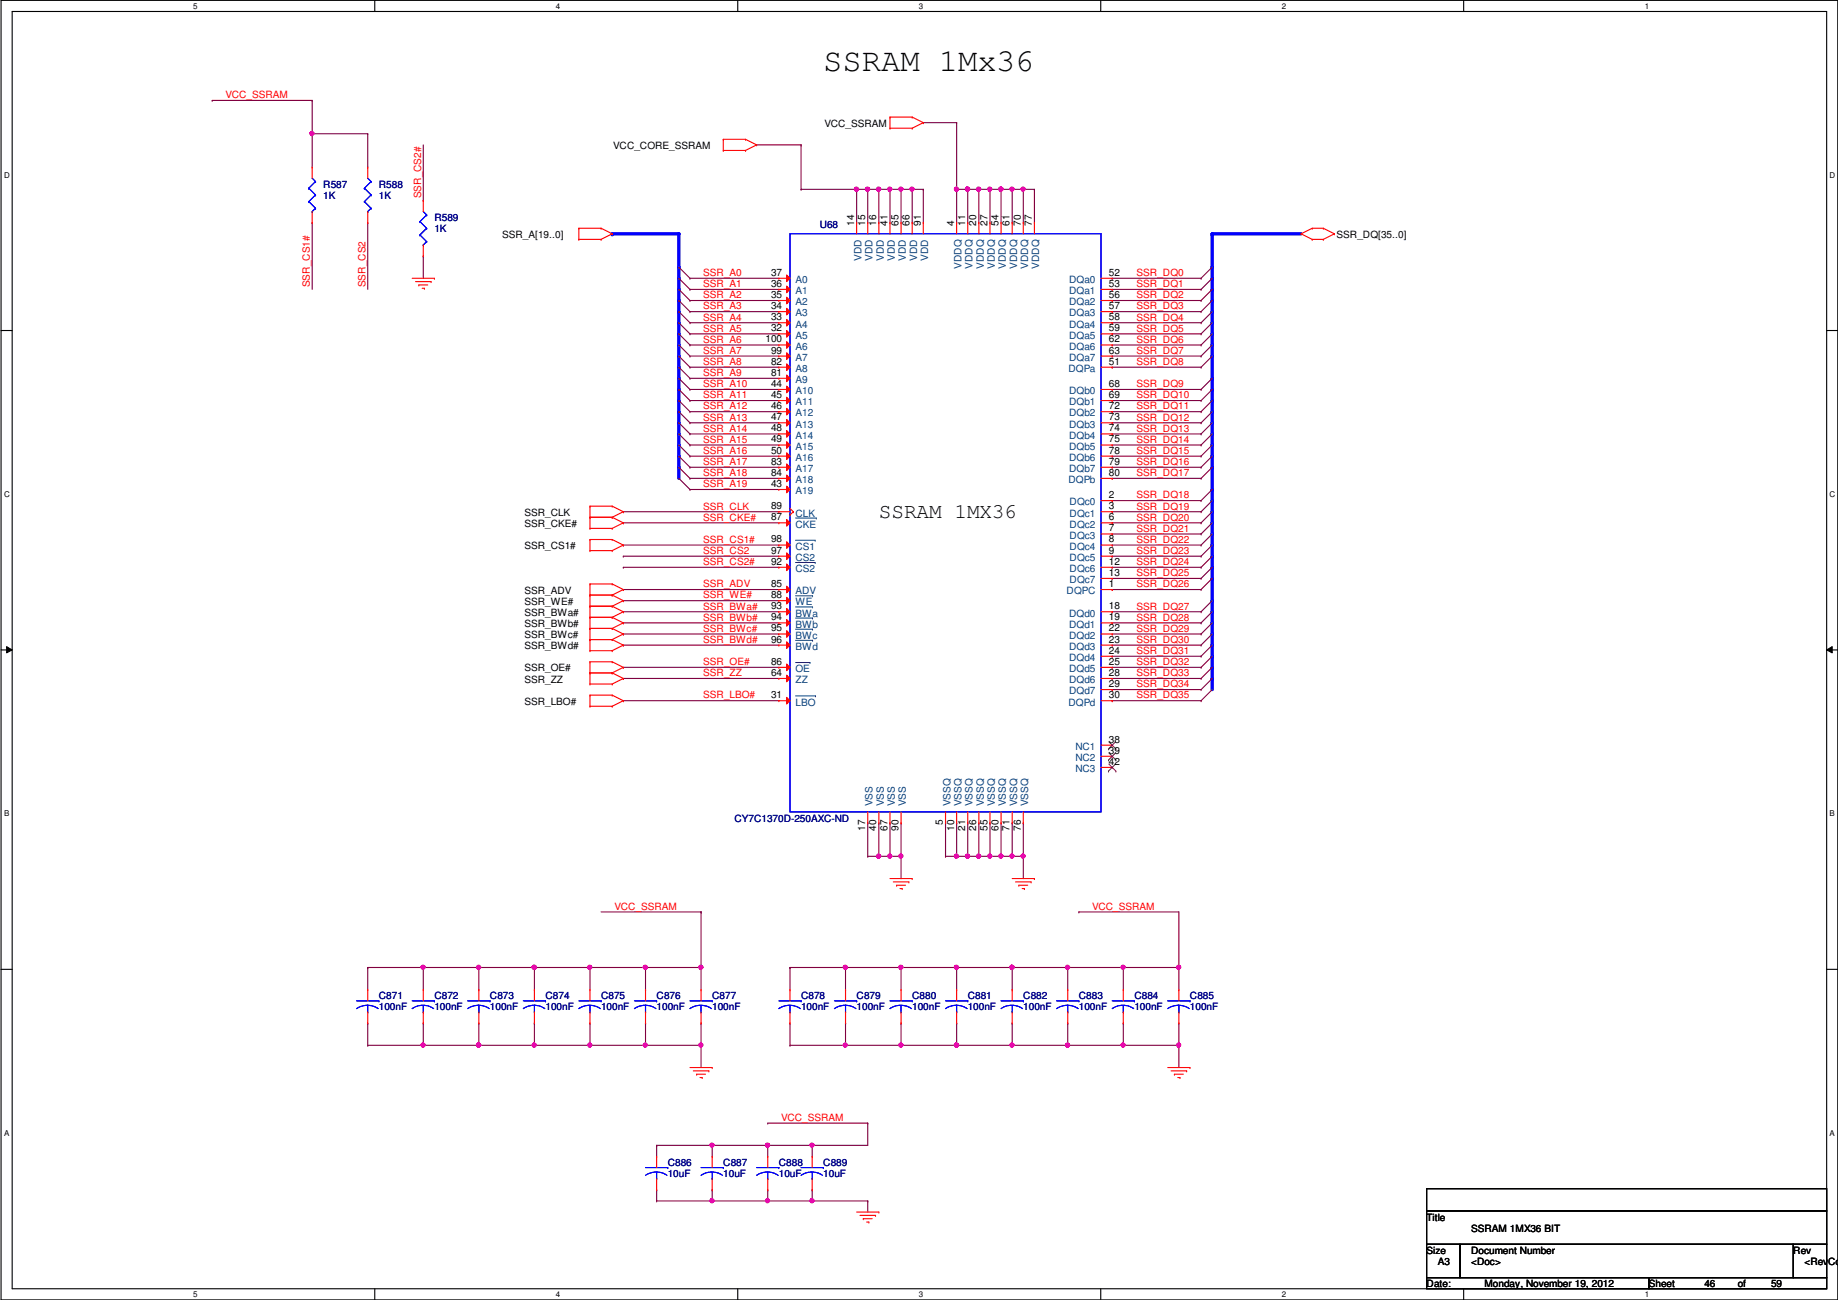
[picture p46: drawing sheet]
<svg xmlns="http://www.w3.org/2000/svg" width="420mm" height="297mm" viewBox="0 0 420 297" stroke-linecap="round" stroke-linejoin="round" font-family="sans-serif">
<defs><g id="words">
<text font-size="7.4" x="188.2" y="16.3">SSRAM 1Mx36</text>
<text font-size="4.8" x="200.9" y="118.3">SSRAM 1MX36</text>
<g font-size="2.3" fill="#f00">
<text x="51.6" y="22.4">VCC_SSRAM</text>
<text x="96.3" y="45.3" transform="rotate(-90 96.3 45.3)">SSR_CS2#</text>
<text x="70.9" y="65.6" transform="rotate(-90 70.9 65.6)">SSR_CS1#</text>
<text x="83.6" y="65.6" transform="rotate(-90 83.6 65.6)">SSR_CS2</text>
<text x="160.8" y="63.1">SSR_A0</text>
<text x="160.8" y="65.6">SSR_A1</text>
<text x="259.8" y="63.1">SSR_DQ0</text>
<text x="259.8" y="65.6">SSR_DQ1</text>
<text x="160.8" y="68.2">SSR_A2</text>
<text x="160.8" y="70.7">SSR_A3</text>
<text x="259.8" y="68.2">SSR_DQ2</text>
<text x="259.8" y="70.7">SSR_DQ3</text>
<text x="160.8" y="73.2">SSR_A4</text>
<text x="160.8" y="75.8">SSR_A5</text>
<text x="259.8" y="73.2">SSR_DQ4</text>
<text x="259.8" y="75.8">SSR_DQ5</text>
<text x="160.8" y="78.3">SSR_A6</text>
<text x="160.8" y="80.9">SSR_A7</text>
<text x="160.8" y="83.4">SSR_A8</text>
<text x="259.8" y="78.3">SSR_DQ6</text>
<text x="259.8" y="80.9">SSR_DQ7</text>
<text x="259.8" y="83.4">SSR_DQ8</text>
<text x="160.8" y="85.9">SSR_A9</text>
<text x="160.8" y="88.5">SSR_A10</text>
<text x="259.8" y="88.5">SSR_DQ9</text>
<text x="160.8" y="91">SSR_A11</text>
<text x="160.8" y="93.6">SSR_A12</text>
<text x="259.8" y="91">SSR_DQ10</text>
<text x="259.8" y="93.6">SSR_DQ11</text>
<text x="160.8" y="96.1">SSR_A13</text>
<text x="160.8" y="98.6">SSR_A14</text>
<text x="160.8" y="101.2">SSR_A15</text>
<text x="259.8" y="96.1">SSR_DQ12</text>
<text x="259.8" y="98.6">SSR_DQ13</text>
<text x="259.8" y="101.2">SSR_DQ14</text>
<text x="160.8" y="103.7">SSR_A16</text>
<text x="160.8" y="106.3">SSR_A17</text>
<text x="259.8" y="103.7">SSR_DQ15</text>
<text x="259.8" y="106.3">SSR_DQ16</text>
<text x="160.8" y="108.8">SSR_A18</text>
<text x="160.8" y="111.3">SSR_A19</text>
<text x="259.8" y="108.8">SSR_DQ17</text>
<text x="259.8" y="113.9">SSR_DQ18</text>
<text x="160.8" y="116.4">SSR_CLK</text>
<text x="160.8" y="119">SSR_CKE#</text>
<text x="259.8" y="116.4">SSR_DQ19</text>
<text x="259.8" y="119">SSR_DQ20</text>
<text x="160.8" y="124">SSR_CS1#</text>
<text x="259.8" y="121.5">SSR_DQ21</text>
<text x="259.8" y="124">SSR_DQ22</text>
<text x="160.8" y="126.6">SSR_CS2</text>
<text x="160.8" y="129.1">SSR_CS2#</text>
<text x="259.8" y="126.6">SSR_DQ23</text>
<text x="259.8" y="129.1">SSR_DQ24</text>
<text x="259.8" y="131.7">SSR_DQ25</text>
<text x="160.8" y="134.2">SSR_ADV</text>
<text x="160.8" y="136.7">SSR_WE#</text>
<text x="259.8" y="134.2">SSR_DQ26</text>
<text x="160.8" y="139.3">SSR_BWa#</text>
<text x="160.8" y="141.8">SSR_BWb#</text>
<text x="259.8" y="139.3">SSR_DQ27</text>
<text x="259.8" y="141.8">SSR_DQ28</text>
<text x="160.8" y="144.4">SSR_BWc#</text>
<text x="160.8" y="146.9">SSR_BWd#</text>
<text x="259.8" y="144.4">SSR_DQ29</text>
<text x="259.8" y="146.9">SSR_DQ30</text>
<text x="259.8" y="149.4">SSR_DQ31</text>
<text x="160.8" y="152">SSR_OE#</text>
<text x="160.8" y="154.5">SSR_ZZ</text>
<text x="259.8" y="152">SSR_DQ32</text>
<text x="259.8" y="154.5">SSR_DQ33</text>
<text x="160.8" y="159.6">SSR_LBO#</text>
<text x="259.8" y="157.1">SSR_DQ34</text>
<text x="259.8" y="159.6">SSR_DQ35</text>
<text x="140.5" y="207.9">VCC_SSRAM</text>
<text x="249.7" y="207.9">VCC_SSRAM</text>
<text x="178.6" y="256.1">VCC_SSRAM</text>
</g>
<g font-size="2.3">
<text x="188.5" y="29">VCC_SSRAM</text>
<text x="140.2" y="34">VCC_CORE_SSRAM</text>
<text x="195.2" y="51.6" transform="rotate(-90 195.2 51.6)">14</text>
<text x="197.8" y="51.6" transform="rotate(-90 197.8 51.6)">15</text>
<text x="200.3" y="51.6" transform="rotate(-90 200.3 51.6)">16</text>
<text x="202.9" y="51.6" transform="rotate(-90 202.9 51.6)">41</text>
<text x="205.4" y="51.6" transform="rotate(-90 205.4 51.6)">65</text>
<text x="207.9" y="51.6" transform="rotate(-90 207.9 51.6)">66</text>
<text x="210.5" y="51.6" transform="rotate(-90 210.5 51.6)">91</text>
<text x="218.1" y="51.6" transform="rotate(-90 218.1 51.6)">4</text>
<text x="220.6" y="51.6" transform="rotate(-90 220.6 51.6)">11</text>
<text x="223.2" y="51.6" transform="rotate(-90 223.2 51.6)">20</text>
<text x="225.7" y="51.6" transform="rotate(-90 225.7 51.6)">27</text>
<text x="228.3" y="51.6" transform="rotate(-90 228.3 51.6)">54</text>
<text x="230.8" y="51.6" transform="rotate(-90 230.8 51.6)">61</text>
<text x="233.3" y="51.6" transform="rotate(-90 233.3 51.6)">70</text>
<text x="235.9" y="51.6" transform="rotate(-90 235.9 51.6)">77</text>
<text x="114.8" y="54.4">SSR_A[19..0]</text>
<text x="305.6" y="54.4">SSR_DQ[35..0]</text>
<text x="176.3" y="63">37</text>
<text x="176.3" y="65.5">36</text>
<text x="253.5" y="63">52</text>
<text x="253.5" y="65.5">53</text>
<text x="176.3" y="68.1">35</text>
<text x="176.3" y="70.6">34</text>
<text x="253.5" y="68.1">56</text>
<text x="253.5" y="70.6">57</text>
<text x="176.3" y="73.2">33</text>
<text x="176.3" y="75.7">32</text>
<text x="253.5" y="73.2">58</text>
<text x="253.5" y="75.7">59</text>
<text x="175" y="78.2">100</text>
<text x="176.3" y="80.8">99</text>
<text x="176.3" y="83.3">82</text>
<text x="253.5" y="78.2">62</text>
<text x="253.5" y="80.8">63</text>
<text x="253.5" y="83.3">51</text>
<text x="176.3" y="85.9">81</text>
<text x="176.3" y="88.4">44</text>
<text x="253.5" y="88.4">68</text>
<text x="176.3" y="90.9">45</text>
<text x="176.3" y="93.5">46</text>
<text x="253.5" y="90.9">69</text>
<text x="253.5" y="93.5">72</text>
<text x="176.3" y="96">47</text>
<text x="176.3" y="98.6">48</text>
<text x="176.3" y="101.1">49</text>
<text x="253.5" y="96">73</text>
<text x="253.5" y="98.6">74</text>
<text x="253.5" y="101.1">75</text>
<text x="176.3" y="103.6">50</text>
<text x="176.3" y="106.2">83</text>
<text x="253.5" y="103.6">78</text>
<text x="253.5" y="106.2">79</text>
<text x="176.3" y="108.7">84</text>
<text x="176.3" y="111.3">43</text>
<text x="253.5" y="113.8">2</text>
<text x="253.5" y="108.7">80</text>
<text x="119.9" y="117.9">SSR_CLK</text>
<text x="176.3" y="116.3">89</text>
<text x="176.3" y="118.9">87</text>
<text x="253.5" y="116.3">3</text>
<text x="253.5" y="118.9">6</text>
<text x="119.9" y="120.4">SSR_CKE#</text>
<text x="119.9" y="125.5">SSR_CS1#</text>
<text x="176.3" y="124">98</text>
<text x="253.5" y="121.4">7</text>
<text x="253.5" y="124">8</text>
<text x="176.3" y="126.5">97</text>
<text x="176.3" y="129">92</text>
<text x="253.5" y="126.5">9</text>
<text x="253.5" y="129">12</text>
<text x="253.5" y="131.6">13</text>
<text x="119.9" y="135.6">SSR_ADV</text>
<text x="176.3" y="134.1">85</text>
<text x="176.3" y="136.7">88</text>
<text x="253.5" y="134.1">1</text>
<text x="119.9" y="138.2">SSR_WE#</text>
<text x="119.9" y="140.7">SSR_BWa#</text>
<text x="119.9" y="143.3">SSR_BWb#</text>
<text x="176.3" y="139.2">93</text>
<text x="176.3" y="141.7">94</text>
<text x="253.5" y="139.2">18</text>
<text x="253.5" y="141.7">19</text>
<text x="119.9" y="145.8">SSR_BWc#</text>
<text x="119.9" y="148.3">SSR_BWd#</text>
<text x="176.3" y="144.3">95</text>
<text x="176.3" y="146.8">96</text>
<text x="253.5" y="144.3">22</text>
<text x="253.5" y="146.8">23</text>
<text x="253.5" y="149.4">24</text>
<text x="119.9" y="153.4">SSR_OE#</text>
<text x="119.9" y="156">SSR_ZZ</text>
<text x="176.3" y="151.9">86</text>
<text x="176.3" y="154.4">64</text>
<text x="253.5" y="151.9">25</text>
<text x="253.5" y="154.4">28</text>
<text x="119.9" y="161">SSR_LBO#</text>
<text x="176.3" y="159.5">31</text>
<text x="253.5" y="157">29</text>
<text x="253.5" y="159.5">30</text>
<text x="253.5" y="169.7">38</text>
<text x="253.5" y="172.2">39</text>
<text x="253.5" y="174.8">42</text>
<text x="197.8" y="189.8" transform="rotate(-90 197.8 189.8)">17</text>
<text x="200.3" y="189.8" transform="rotate(-90 200.3 189.8)">40</text>
<text x="202.9" y="189.8" transform="rotate(-90 202.9 189.8)">67</text>
<text x="205.4" y="189.8" transform="rotate(-90 205.4 189.8)">90</text>
<text x="215.6" y="188.6" transform="rotate(-90 215.6 188.6)">5</text>
<text x="218.1" y="189.8" transform="rotate(-90 218.1 189.8)">10</text>
<text x="220.6" y="189.8" transform="rotate(-90 220.6 189.8)">21</text>
<text x="223.2" y="189.8" transform="rotate(-90 223.2 189.8)">26</text>
<text x="225.7" y="189.8" transform="rotate(-90 225.7 189.8)">55</text>
<text x="228.3" y="189.8" transform="rotate(-90 228.3 189.8)">60</text>
<text x="230.8" y="189.8" transform="rotate(-90 230.8 189.8)">71</text>
<text x="233.3" y="189.8" transform="rotate(-90 233.3 189.8)">76</text>
<text x="326.1" y="278.9">Title</text>
<text x="336.3" y="281.4">SSRAM 1MX36 BIT</text>
<text x="326.1" y="286.5">Size</text>
<text x="336.3" y="286.5">Document Number</text>
<text x="409.9" y="286.5">Rev</text>
<text x="328.7" y="289.1">A3</text>
<text x="336.3" y="289.1">&lt;Doc&gt;</text>
<text x="412.5" y="289.1">&lt;RevCod</text>
<text x="326.1" y="294.1">Date:</text>
<text x="339.3" y="294.1">Monday, November 19, 2012</text>
<text x="376.9" y="294.1">Sheet</text>
<text x="389.6" y="294.1">46</text>
<text x="397.2" y="294.1">of</text>
<text x="404.9" y="294.1">59</text>
</g>
<g font-size="2.3" fill="#000080">
<text x="73.9" y="42.9">R587</text>
<text x="73.9" y="45.5">1K</text>
<text x="86.6" y="42.9">R588</text>
<text x="86.6" y="45.5">1K</text>
<text x="99.3" y="50.5">R589</text>
<text x="99.3" y="53.1">1K</text>
<text x="187.4" y="52.1">U68</text>
<text x="167.9" y="187.7">CY7C1370D-250AXC-ND</text>
<text x="86.6" y="228.3">C871</text>
<text x="86.6" y="230.9">100nF</text>
<text x="99.3" y="228.3">C872</text>
<text x="99.3" y="230.9">100nF</text>
<text x="112" y="228.3">C873</text>
<text x="112" y="230.9">100nF</text>
<text x="124.7" y="228.3">C874</text>
<text x="124.7" y="230.9">100nF</text>
<text x="137.4" y="228.3">C875</text>
<text x="137.4" y="230.9">100nF</text>
<text x="150.1" y="228.3">C876</text>
<text x="150.1" y="230.9">100nF</text>
<text x="162.8" y="228.3">C877</text>
<text x="162.8" y="230.9">100nF</text>
<text x="183.1" y="228.3">C878</text>
<text x="183.1" y="230.9">100nF</text>
<text x="195.8" y="228.3">C879</text>
<text x="195.8" y="230.9">100nF</text>
<text x="208.5" y="228.3">C880</text>
<text x="208.5" y="230.9">100nF</text>
<text x="221.2" y="228.3">C881</text>
<text x="221.2" y="230.9">100nF</text>
<text x="233.9" y="228.3">C882</text>
<text x="233.9" y="230.9">100nF</text>
<text x="246.6" y="228.3">C883</text>
<text x="246.6" y="230.9">100nF</text>
<text x="259.3" y="228.3">C884</text>
<text x="259.3" y="230.9">100nF</text>
<text x="272" y="228.3">C885</text>
<text x="272" y="230.9">100nF</text>
<text x="152.6" y="266.4">C886</text>
<text x="152.6" y="269">10uF</text>
<text x="165.3" y="266.4">C887</text>
<text x="165.3" y="269">10uF</text>
<text x="178" y="266.4">C888</text>
<text x="178" y="269">10uF</text>
<text x="188.2" y="266.4">C889</text>
<text x="188.2" y="269">10uF</text>
</g>
<g font-size="2.3" fill="#004080">
<text x="196.9" y="59.6" transform="rotate(-90 196.9 59.6)">VDD</text>
<text x="199.5" y="59.6" transform="rotate(-90 199.5 59.6)">VDD</text>
<text x="202" y="59.6" transform="rotate(-90 202 59.6)">VDD</text>
<text x="204.5" y="59.6" transform="rotate(-90 204.5 59.6)">VDD</text>
<text x="207.1" y="59.6" transform="rotate(-90 207.1 59.6)">VDD</text>
<text x="209.6" y="59.6" transform="rotate(-90 209.6 59.6)">VDD</text>
<text x="212.2" y="59.6" transform="rotate(-90 212.2 59.6)">VDD</text>
<text x="181.9" y="64.7">A0</text>
<text x="219.8" y="61.4" transform="rotate(-90 219.8 61.4)">VDDQ</text>
<text x="222.3" y="61.4" transform="rotate(-90 222.3 61.4)">VDDQ</text>
<text x="224.9" y="61.4" transform="rotate(-90 224.9 61.4)">VDDQ</text>
<text x="227.4" y="61.4" transform="rotate(-90 227.4 61.4)">VDDQ</text>
<text x="229.9" y="61.4" transform="rotate(-90 229.9 61.4)">VDDQ</text>
<text x="232.5" y="61.4" transform="rotate(-90 232.5 61.4)">VDDQ</text>
<text x="235" y="61.4" transform="rotate(-90 235 61.4)">VDDQ</text>
<text x="237.6" y="61.4" transform="rotate(-90 237.6 61.4)">VDDQ</text>
<text x="244.4" y="64.7">DQa0</text>
<text x="181.9" y="67.2">A1</text>
<text x="181.9" y="69.8">A2</text>
<text x="244.4" y="67.2">DQa1</text>
<text x="244.4" y="69.8">DQa2</text>
<text x="181.9" y="72.3">A3</text>
<text x="181.9" y="74.8">A4</text>
<text x="181.9" y="77.4">A5</text>
<text x="244.4" y="72.3">DQa3</text>
<text x="244.4" y="74.8">DQa4</text>
<text x="244.4" y="77.4">DQa5</text>
<text x="181.9" y="79.9">A6</text>
<text x="181.9" y="82.5">A7</text>
<text x="244.4" y="79.9">DQa6</text>
<text x="244.4" y="82.5">DQa7</text>
<text x="181.9" y="85">A8</text>
<text x="181.9" y="87.5">A9</text>
<text x="244.3" y="85">DQPa</text>
<text x="181.9" y="90.1">A10</text>
<text x="181.9" y="92.6">A11</text>
<text x="181.9" y="95.2">A12</text>
<text x="244.4" y="90.1">DQb0</text>
<text x="244.4" y="92.6">DQb1</text>
<text x="244.4" y="95.2">DQb2</text>
<text x="181.9" y="97.7">A13</text>
<text x="181.9" y="100.2">A14</text>
<text x="244.4" y="97.7">DQb3</text>
<text x="244.4" y="100.2">DQb4</text>
<text x="181.9" y="102.8">A15</text>
<text x="181.9" y="105.3">A16</text>
<text x="181.9" y="107.9">A17</text>
<text x="244.4" y="102.8">DQb5</text>
<text x="244.4" y="105.3">DQb6</text>
<text x="244.4" y="107.9">DQb7</text>
<text x="181.9" y="110.4">A18</text>
<text x="181.9" y="112.9">A19</text>
<text x="244.3" y="110.4">DQPb</text>
<text x="181.9" y="118">CLK</text>
<text x="244.5" y="115.5">DQc0</text>
<text x="244.5" y="118">DQc1</text>
<text x="181.9" y="120.6">CKE</text>
<text x="181.9" y="125.6">CS1</text>
<text x="244.5" y="120.6">DQc2</text>
<text x="244.5" y="123.1">DQc3</text>
<text x="244.5" y="125.6">DQc4</text>
<text x="181.9" y="128.2">CS2</text>
<text x="181.9" y="130.7">CS2</text>
<text x="244.5" y="128.2">DQc5</text>
<text x="244.5" y="130.7">DQc6</text>
<text x="181.9" y="135.8">ADV</text>
<text x="243.8" y="135.8">DQPC</text>
<text x="244.5" y="133.3">DQc7</text>
<text x="181.9" y="138.3">WE</text>
<text x="181.9" y="140.9">BWa</text>
<text x="181.9" y="143.4">BWb</text>
<text x="244.4" y="140.9">DQd0</text>
<text x="244.4" y="143.4">DQd1</text>
<text x="181.9" y="146">BWc</text>
<text x="181.9" y="148.5">BWd</text>
<text x="244.4" y="146">DQd2</text>
<text x="244.4" y="148.5">DQd3</text>
<text x="181.9" y="153.6">OE</text>
<text x="244.4" y="151">DQd4</text>
<text x="244.4" y="153.6">DQd5</text>
<text x="181.9" y="156.1">ZZ</text>
<text x="181.9" y="161.2">LBO</text>
<text x="244.3" y="161.2">DQPd</text>
<text x="244.4" y="156.1">DQd6</text>
<text x="244.4" y="158.7">DQd7</text>
<text x="245.9" y="171.4">NC1</text>
<text x="245.9" y="173.9">NC2</text>
<text x="245.9" y="176.4">NC3</text>
<text x="199.5" y="184.2" transform="rotate(-90 199.5 184.2)">VSS</text>
<text x="202" y="184.2" transform="rotate(-90 202 184.2)">VSS</text>
<text x="204.5" y="184.2" transform="rotate(-90 204.5 184.2)">VSS</text>
<text x="207.1" y="184.2" transform="rotate(-90 207.1 184.2)">VSS</text>
<text x="217.2" y="184.2" transform="rotate(-90 217.2 184.2)">VSSQ</text>
<text x="219.8" y="184.2" transform="rotate(-90 219.8 184.2)">VSSQ</text>
<text x="222.3" y="184.2" transform="rotate(-90 222.3 184.2)">VSSQ</text>
<text x="224.9" y="184.2" transform="rotate(-90 224.9 184.2)">VSSQ</text>
<text x="227.4" y="184.2" transform="rotate(-90 227.4 184.2)">VSSQ</text>
<text x="229.9" y="184.2" transform="rotate(-90 229.9 184.2)">VSSQ</text>
<text x="232.5" y="184.2" transform="rotate(-90 232.5 184.2)">VSSQ</text>
<text x="235" y="184.2" transform="rotate(-90 235 184.2)">VSSQ</text>
</g>
<g font-size="1.8">
<text x="44.2" y="1.9">5</text>
<text x="127.1" y="1.9">4</text>
<text x="210" y="1.9">3</text>
<text x="293" y="1.9">2</text>
<text x="376" y="1.9">1</text>
<text x=".9" y="40.6">D</text>
<text x="418.2" y="40.6">D</text>
<text x=".9" y="113.5">C</text>
<text x="418.2" y="113.5">C</text>
<text x=".9" y="186.5">B</text>
<text x="418.2" y="186.5">B</text>
<text x=".9" y="259.5">A</text>
<text x="418.2" y="259.5">A</text>
<text x="44.2" y="296.3">5</text>
<text x="127.1" y="296.3">4</text>
<text x="210" y="296.3">3</text>
<text x="293" y="296.3">2</text>
<text x="376" y="296.3">1</text>
</g>
</g></defs>
<path d="M.2 .1h419.9v296.9h-419.9zM2.8 2.6h414.8v291.9h-414.8z" fill="none" stroke="#000" stroke-width=".25"/>
<g fill="#fff">
<path d="M44.2 .3h1v2.1h-1z"/>
<path d="M44.2 294.7h1v2.1h-1z"/>
</g>
<path d="M85.7 .1v2.5M85.7 294.5v2.5" fill="none" stroke="#000" stroke-width=".25"/>
<g fill="#fff">
<path d="M127.1 .3h1v2.1h-1z"/>
<path d="M127.1 294.7h1v2.1h-1z"/>
</g>
<path d="M168.6 .1v2.5M168.6 294.5v2.5" fill="none" stroke="#000" stroke-width=".25"/>
<g fill="#fff">
<path d="M210 .3h1.1v2.1h-1.1z"/>
<path d="M210 294.7h1.1v2.1h-1.1z"/>
</g>
<path d="M251.6 .1v2.5M251.6 294.5v2.5" fill="none" stroke="#000" stroke-width=".25"/>
<g fill="#fff">
<path d="M293 .3h1v2.1h-1z"/>
<path d="M293 294.7h1v2.1h-1z"/>
</g>
<path d="M334.6 .1v2.5M334.6 294.5v2.5" fill="none" stroke="#000" stroke-width=".25"/>
<g fill="#fff">
<path d="M376 .3h1v2.1h-1z"/>
<path d="M376 294.7h1v2.1h-1z"/>
<path d="M.9 39h1.3v2.1h-1.3z"/>
<path d="M418.2 39h1.3v2.1h-1.3z"/>
<path d="M.9 111.9h1.3v2.1h-1.3z"/>
<path d="M418.2 111.9h1.3v2.1h-1.3z"/>
</g>
<path d="M.2 75.5h2.6M417.6 75.5h2.5" fill="none" stroke="#000" stroke-width=".25"/>
<g fill="#fff">
<path d="M.9 184.9h1.2v2h-1.2z"/>
<path d="M418.2 184.9h1.2v2h-1.2z"/>
</g>
<path d="M.2 148.5h2.6M417.6 148.5h2.5" fill="none" stroke="#000" stroke-width=".25"/>
<path d="M1.5 147.7l1.3 .8-1.3 .7zM417.6 148.5l1.2-.8v1.5z" fill="#000"/>
<path d="M1.5 147.7l1.3 .8-1.3 .7zM417.6 148.5l1.2-.8v1.5z" fill="none" stroke="#000" stroke-width=".23"/>
<g fill="#fff">
<path d="M.9 257.9h1.1v2h-1.1z"/>
<path d="M418.2 257.9h1.1v2h-1.1z"/>
</g>
<path d="M.2 221.5h2.6M417.6 221.5h2.5" fill="none" stroke="#000" stroke-width=".25"/>
<g fill="none" stroke="#800040" stroke-width=".25">
<path d="M157.7 63.6h.1M157.7 66.1h.1M157.7 68.7h.1M157.7 71.2h.1M157.7 73.7h.1M157.7 76.3h.1M157.7 78.8h.1M157.7 63.6h20.3M157.7 66.1h20.3M157.7 68.7h20.3M157.7 71.2h20.3M157.7 73.7h20.3"/>
<path d="M157.7 76.3h20.3M157.7 78.8h20.3M157.7 81.4h.1M157.7 83.9h.1M157.7 86.4h.1M157.7 89h.1M157.7 91.5h.1M157.7 94.1h.1M157.7 96.6h.1M157.7 99.1h.1M157.7 81.4h20.3M157.7 83.9h20.3"/>
<path d="M157.7 86.4h20.3M157.7 89h20.3M157.7 91.5h20.3M157.7 94.1h20.3M157.7 96.6h20.3M157.7 99.1h20.3M157.7 101.7h.1M157.7 104.2h.1M157.7 106.8h.1M157.7 109.3h.1M157.7 111.8h.1M157.7 101.7h20.3"/>
<path d="M157.7 104.2h20.3M157.7 106.8h20.3M157.7 109.3h20.3M157.7 111.8h20.3"/>
</g>
<path d="M139.9 53.4h15.3" fill="none" stroke="#00f" stroke-width=".76"/>
<circle cx="139.9" cy="53.4" r=".38" fill="#00f"/>
<path d="M155.2 106.8v2.5" fill="none" stroke="#00f" stroke-width=".76"/>
<circle cx="155.2" cy="106.8" r=".38" fill="#00f"/>
<path d="M155.2 104.2v2.6" fill="none" stroke="#00f" stroke-width=".76"/>
<circle cx="155.2" cy="104.2" r=".38" fill="#00f"/>
<path d="M155.2 101.7v2.5" fill="none" stroke="#00f" stroke-width=".76"/>
<circle cx="155.2" cy="101.7" r=".38" fill="#00f"/>
<path d="M155.2 99.1v2.6" fill="none" stroke="#00f" stroke-width=".76"/>
<circle cx="155.2" cy="99.1" r=".38" fill="#00f"/>
<path d="M155.2 96.6v2.5" fill="none" stroke="#00f" stroke-width=".76"/>
<circle cx="155.2" cy="96.6" r=".38" fill="#00f"/>
<path d="M155.2 94.1v2.5" fill="none" stroke="#00f" stroke-width=".76"/>
<circle cx="155.2" cy="94.1" r=".38" fill="#00f"/>
<path d="M155.2 91.5v2.6" fill="none" stroke="#00f" stroke-width=".76"/>
<circle cx="155.2" cy="91.5" r=".38" fill="#00f"/>
<path d="M155.2 89v2.5" fill="none" stroke="#00f" stroke-width=".76"/>
<circle cx="155.2" cy="89" r=".38" fill="#00f"/>
<path d="M155.2 86.4v2.6" fill="none" stroke="#00f" stroke-width=".76"/>
<circle cx="155.2" cy="86.4" r=".38" fill="#00f"/>
<path d="M155.2 83.9v2.5" fill="none" stroke="#00f" stroke-width=".76"/>
<circle cx="155.2" cy="83.9" r=".38" fill="#00f"/>
<path d="M155.2 81.4v2.5" fill="none" stroke="#00f" stroke-width=".76"/>
<circle cx="155.2" cy="81.4" r=".38" fill="#00f"/>
<path d="M155.2 78.8v2.6" fill="none" stroke="#00f" stroke-width=".76"/>
<circle cx="155.2" cy="78.8" r=".38" fill="#00f"/>
<path d="M155.2 76.3v2.5" fill="none" stroke="#00f" stroke-width=".76"/>
<circle cx="155.2" cy="76.3" r=".38" fill="#00f"/>
<path d="M155.2 73.7v2.6" fill="none" stroke="#00f" stroke-width=".76"/>
<circle cx="155.2" cy="73.7" r=".38" fill="#00f"/>
<path d="M155.2 71.2v2.5" fill="none" stroke="#00f" stroke-width=".76"/>
<circle cx="155.2" cy="71.2" r=".38" fill="#00f"/>
<path d="M155.2 68.7v2.5" fill="none" stroke="#00f" stroke-width=".76"/>
<circle cx="155.2" cy="68.7" r=".38" fill="#00f"/>
<path d="M155.2 66.1v2.6" fill="none" stroke="#00f" stroke-width=".76"/>
<circle cx="155.2" cy="66.1" r=".38" fill="#00f"/>
<path d="M155.2 63.6v2.5" fill="none" stroke="#00f" stroke-width=".76"/>
<circle cx="155.2" cy="63.6" r=".38" fill="#00f"/>
<path d="M155.2 61v2.6" fill="none" stroke="#00f" stroke-width=".76"/>
<circle cx="155.2" cy="61" r=".38" fill="#00f"/>
<path d="M155.2 53.4v7.6" fill="none" stroke="#00f" stroke-width=".76"/>
<circle cx="155.2" cy="53.4" r=".38" fill="#00f"/>
<g fill="none" stroke="#800040" stroke-width=".25">
<path d="M254.2 63.6h.1M254.2 66.1h.1M254.2 68.7h.1M254.2 71.2h.1M254.2 73.7h.1M254.2 76.3h.1M254.2 78.8h.1M254.2 63.6h20.4M254.2 66.1h20.4M254.2 68.7h20.4M254.2 71.2h20.4M254.2 73.7h20.4"/>
<path d="M254.2 76.3h20.4M254.2 78.8h20.4M254.2 81.4h.1M254.2 89h.1M254.2 91.5h.1M254.2 94.1h.1M254.2 96.6h.1M254.2 99.1h.1M254.2 81.4h20.4M254.2 89h20.4M254.2 91.5h20.4M254.2 94.1h20.4"/>
<path d="M254.2 96.6h20.4M254.2 99.1h20.4M254.2 101.7h.1M254.2 104.2h.1M254.2 101.7h20.4M254.2 104.2h20.4M198.4 188h.1M198.4 195.7h.1M198.4 188v7.7M200.9 188h.1M200.9 188v7.7h-2.5M203.4 195.7h.1"/>
<path d="M203.4 188h.1M203.4 195.7h2.6M203.4 188v7.7M233.9 188h.1M233.9 188v7.7"/>
</g>
<circle cx="203.4" cy="195.6" r=".48" fill="#f0f"/>
<circle cx="203.4" cy="195.6" r=".48" fill="none" stroke="#f0f" stroke-width=".25"/>
<path d="M206 195.7h.1M206 195.7v5" fill="none" stroke="#800040" stroke-width=".25"/>
<circle cx="205.9" cy="195.6" r=".48" fill="#f0f"/>
<circle cx="205.9" cy="195.6" r=".48" fill="none" stroke="#f0f" stroke-width=".25"/>
<path d="M216.1 188h.1M216.1 195.7h.1M216.1 188v7.7M216.1 195.7h5.1M218.7 188h.1M218.7 195.7h.1M218.7 188v7.7" fill="none" stroke="#800040" stroke-width=".25"/>
<circle cx="218.6" cy="195.6" r=".48" fill="#f0f"/>
<circle cx="218.6" cy="195.6" r=".48" fill="none" stroke="#f0f" stroke-width=".25"/>
<path d="M221.2 188h.1M221.2 195.7h.1M221.2 188v7.7M221.2 195.7h2.6" fill="none" stroke="#800040" stroke-width=".25"/>
<circle cx="221.2" cy="195.6" r=".48" fill="#f0f"/>
<circle cx="221.2" cy="195.6" r=".48" fill="none" stroke="#f0f" stroke-width=".25"/>
<path d="M223.8 188h.1M223.8 195.7h.1M223.8 188v7.7M223.8 195.7h2.5" fill="none" stroke="#800040" stroke-width=".25"/>
<circle cx="223.7" cy="195.6" r=".48" fill="#f0f"/>
<circle cx="223.7" cy="195.6" r=".48" fill="none" stroke="#f0f" stroke-width=".25"/>
<path d="M226.3 188h.1M226.3 195.7h.1M226.3 188v7.7M226.3 195.7h2.5" fill="none" stroke="#800040" stroke-width=".25"/>
<circle cx="226.3" cy="195.6" r=".48" fill="#f0f"/>
<circle cx="226.3" cy="195.6" r=".48" fill="none" stroke="#f0f" stroke-width=".25"/>
<path d="M228.8 188h.1M228.8 188v7.7M231.4 195.7h.1M231.4 188h.1M231.4 195.7h2.5M231.4 188v7.7" fill="none" stroke="#800040" stroke-width=".25"/>
<circle cx="231.3" cy="195.6" r=".48" fill="#f0f"/>
<circle cx="231.3" cy="195.6" r=".48" fill="none" stroke="#f0f" stroke-width=".25"/>
<path d="M233.9 195.7h.1M233.9 195.7v5" fill="none" stroke="#800040" stroke-width=".25"/>
<circle cx="233.9" cy="195.6" r=".48" fill="#f0f"/>
<circle cx="233.9" cy="195.6" r=".48" fill="none" stroke="#f0f" stroke-width=".25"/>
<path d="M195.8 43.3h.1M195.8 43.3v7.6M195.8 43.3h2.6M236.5 43.3h.1M236.5 43.3v7.6" fill="none" stroke="#800040" stroke-width=".25"/>
<path d="M277.1 144.9v2.5" fill="none" stroke="#00f" stroke-width=".76"/>
<circle cx="277.1" cy="144.9" r=".38" fill="#00f"/>
<path d="M277.1 53.4h20.3" fill="none" stroke="#00f" stroke-width=".76"/>
<circle cx="277.1" cy="53.4" r=".38" fill="#00f"/>
<path d="M198.4 43.3h.1M198.4 43.3v7.6M198.4 43.3h2.5" fill="none" stroke="#800040" stroke-width=".25"/>
<circle cx="198.3" cy="43.2" r=".48" fill="#f0f"/>
<circle cx="198.3" cy="43.2" r=".48" fill="none" stroke="#f0f" stroke-width=".25"/>
<path d="M200.9 43.3h.1M200.9 43.3v7.6M200.9 43.3h2.5" fill="none" stroke="#800040" stroke-width=".25"/>
<circle cx="200.9" cy="43.2" r=".48" fill="#f0f"/>
<circle cx="200.9" cy="43.2" r=".48" fill="none" stroke="#f0f" stroke-width=".25"/>
<path d="M203.4 43.3h.1M203.4 43.3v7.6M206 43.3h.1M206 43.3h2.5" fill="none" stroke="#800040" stroke-width=".25"/>
<circle cx="205.9" cy="43.2" r=".48" fill="#f0f"/>
<circle cx="205.9" cy="43.2" r=".48" fill="none" stroke="#f0f" stroke-width=".25"/>
<path d="M206 43.3h.1M206 43.3v7.6M208.5 43.3h.1M208.5 43.3v7.6" fill="none" stroke="#800040" stroke-width=".25"/>
<circle cx="208.5" cy="43.2" r=".48" fill="#f0f"/>
<circle cx="208.5" cy="43.2" r=".48" fill="none" stroke="#f0f" stroke-width=".25"/>
<path d="M208.5 43.3h.1M208.5 43.3h2.6M211.1 43.3h.1M211.1 43.3v7.6M218.7 43.3h.1M218.7 43.3v7.6" fill="none" stroke="#800040" stroke-width=".25"/>
<circle cx="218.6" cy="43.2" r=".48" fill="#f0f"/>
<circle cx="218.6" cy="43.2" r=".48" fill="none" stroke="#f0f" stroke-width=".25"/>
<path d="M218.7 43.3h.1M218.7 43.3h2.5M221.2 43.3h.1M221.2 43.3v7.6" fill="none" stroke="#800040" stroke-width=".25"/>
<circle cx="221.2" cy="43.2" r=".48" fill="#f0f"/>
<circle cx="221.2" cy="43.2" r=".48" fill="none" stroke="#f0f" stroke-width=".25"/>
<path d="M223.8 43.3h.1M223.8 43.3h2.5M223.8 43.3v7.6" fill="none" stroke="#800040" stroke-width=".25"/>
<circle cx="223.7" cy="43.2" r=".48" fill="#f0f"/>
<circle cx="223.7" cy="43.2" r=".48" fill="none" stroke="#f0f" stroke-width=".25"/>
<path d="M226.3 43.3h.1M226.3 43.3v7.6" fill="none" stroke="#800040" stroke-width=".25"/>
<circle cx="226.3" cy="43.2" r=".48" fill="#f0f"/>
<circle cx="226.3" cy="43.2" r=".48" fill="none" stroke="#f0f" stroke-width=".25"/>
<path d="M226.3 43.3h.1M226.3 43.3h2.5M228.8 43.3h.1M228.8 43.3v7.6" fill="none" stroke="#800040" stroke-width=".25"/>
<circle cx="228.8" cy="43.2" r=".48" fill="#f0f"/>
<circle cx="228.8" cy="43.2" r=".48" fill="none" stroke="#f0f" stroke-width=".25"/>
<path d="M231.4 43.3h.1M231.4 43.3h2.5" fill="none" stroke="#800040" stroke-width=".25"/>
<circle cx="231.3" cy="43.2" r=".48" fill="#f0f"/>
<circle cx="231.3" cy="43.2" r=".48" fill="none" stroke="#f0f" stroke-width=".25"/>
<path d="M231.4 43.3h.1M231.4 43.3v7.6M233.9 43.3h.1M233.9 43.3v7.6" fill="none" stroke="#800040" stroke-width=".25"/>
<circle cx="233.9" cy="43.2" r=".48" fill="#f0f"/>
<circle cx="233.9" cy="43.2" r=".48" fill="none" stroke="#f0f" stroke-width=".25"/>
<g fill="none" stroke="#800040" stroke-width=".25">
<path d="M218.7 28h.1M218.7 28v15.3M233.9 43.3h.1M233.9 43.3h2.6M142.5 116.9h.1M142.5 119.5h.1M142.5 116.9h35.5M142.5 119.5h35.5M142.5 124.5h.1M142.5 127.1h.1M142.5 129.6h.1M142.5 134.7h.1"/>
<path d="M142.5 137.2h.1M142.5 139.8h.1M142.5 124.5h35.5M142.5 127.1h35.5M142.5 129.6h35.5M142.5 134.7h35.5M142.5 137.2h35.5M142.5 139.8h35.5M142.5 142.3h.1M142.5 152.5h.1M142.5 155h.1M142.5 142.3h35.5"/>
<path d="M142.5 152.5h35.5M142.5 155h35.5M142.5 160.1h.1M142.5 160.1h35.5M228.8 195.7h.1M228.8 195.7h2.6"/>
</g>
<circle cx="228.8" cy="195.6" r=".48" fill="#f0f"/>
<circle cx="228.8" cy="195.6" r=".48" fill="none" stroke="#f0f" stroke-width=".25"/>
<path d="M200.9 195.7h.1M200.9 195.7h2.5M206 188h.1M206 188v7.7" fill="none" stroke="#800040" stroke-width=".25"/>
<circle cx="200.9" cy="195.6" r=".48" fill="#f0f"/>
<circle cx="200.9" cy="195.6" r=".48" fill="none" stroke="#f0f" stroke-width=".25"/>
<path d="M203.4 43.3h.1M203.4 43.3h2.6" fill="none" stroke="#800040" stroke-width=".25"/>
<circle cx="203.4" cy="43.2" r=".48" fill="#f0f"/>
<circle cx="203.4" cy="43.2" r=".48" fill="none" stroke="#f0f" stroke-width=".25"/>
<path d="M228.8 43.3h.1M228.8 43.3h2.6" fill="none" stroke="#800040" stroke-width=".25"/>
<circle cx="228.8" cy="43.2" r=".48" fill="#f0f"/>
<circle cx="228.8" cy="43.2" r=".48" fill="none" stroke="#f0f" stroke-width=".25"/>
<path d="M221.2 43.3h.1M221.2 43.3h2.6" fill="none" stroke="#800040" stroke-width=".25"/>
<circle cx="221.2" cy="43.2" r=".48" fill="#f0f"/>
<circle cx="221.2" cy="43.2" r=".48" fill="none" stroke="#f0f" stroke-width=".25"/>
<g fill="none" stroke="#800040" stroke-width=".25">
<path d="M254.2 83.9h.1M254.2 83.9h20.4M254.2 106.8h.1M254.2 109.3h.1M254.2 114.4h.1M254.2 116.9h.1M254.2 119.5h.1M254.2 106.8h20.4M254.2 109.3h20.4M254.2 114.4h20.4M254.2 116.9h20.4M254.2 119.5h20.4"/>
<path d="M254.2 122h.1M254.2 124.5h.1M254.2 127.1h.1M254.2 129.6h.1M254.2 132.2h.1M254.2 134.7h.1M254.2 139.8h.1M254.2 122h20.4M254.2 124.5h20.4M254.2 127.1h20.4M254.2 129.6h20.4M254.2 132.2h20.4"/>
<path d="M254.2 134.7h20.4M254.2 139.8h20.4M254.2 142.3h.1M254.2 144.9h.1M254.2 147.4h.1M254.2 149.9h.1M254.2 142.3h20.4M254.2 144.9h20.4M254.2 147.4h20.4M254.2 149.9h20.4"/>
</g>
<path d="M277.1 142.3v2.6" fill="none" stroke="#00f" stroke-width=".76"/>
<circle cx="277.1" cy="142.3" r=".38" fill="#00f"/>
<path d="M277.1 139.8v2.5" fill="none" stroke="#00f" stroke-width=".76"/>
<circle cx="277.1" cy="139.8" r=".38" fill="#00f"/>
<path d="M277.1 137.2v2.6" fill="none" stroke="#00f" stroke-width=".76"/>
<circle cx="277.1" cy="137.2" r=".38" fill="#00f"/>
<path d="M277.1 132.2v5" fill="none" stroke="#00f" stroke-width=".76"/>
<circle cx="277.1" cy="132.2" r=".38" fill="#00f"/>
<path d="M277.1 122v2.5" fill="none" stroke="#00f" stroke-width=".76"/>
<circle cx="277.1" cy="122" r=".38" fill="#00f"/>
<path d="M277.1 119.5v2.5" fill="none" stroke="#00f" stroke-width=".76"/>
<circle cx="277.1" cy="119.5" r=".38" fill="#00f"/>
<path d="M277.1 116.9v2.6" fill="none" stroke="#00f" stroke-width=".76"/>
<circle cx="277.1" cy="116.9" r=".38" fill="#00f"/>
<path d="M277.1 114.4v2.5" fill="none" stroke="#00f" stroke-width=".76"/>
<circle cx="277.1" cy="114.4" r=".38" fill="#00f"/>
<path d="M277.1 111.8v2.6" fill="none" stroke="#00f" stroke-width=".76"/>
<circle cx="277.1" cy="111.8" r=".38" fill="#00f"/>
<path d="M277.1 76.3v2.5" fill="none" stroke="#00f" stroke-width=".76"/>
<circle cx="277.1" cy="76.3" r=".38" fill="#00f"/>
<path d="M277.1 73.7v2.6" fill="none" stroke="#00f" stroke-width=".76"/>
<circle cx="277.1" cy="73.7" r=".38" fill="#00f"/>
<path d="M277.1 71.2v2.5" fill="none" stroke="#00f" stroke-width=".76"/>
<circle cx="277.1" cy="71.2" r=".38" fill="#00f"/>
<path d="M277.1 68.7v2.5" fill="none" stroke="#00f" stroke-width=".76"/>
<circle cx="277.1" cy="68.7" r=".38" fill="#00f"/>
<path d="M277.1 66.1v2.6" fill="none" stroke="#00f" stroke-width=".76"/>
<circle cx="277.1" cy="66.1" r=".38" fill="#00f"/>
<path d="M277.1 63.6v2.5" fill="none" stroke="#00f" stroke-width=".76"/>
<circle cx="277.1" cy="63.6" r=".38" fill="#00f"/>
<path d="M277.1 61v2.6" fill="none" stroke="#00f" stroke-width=".76"/>
<circle cx="277.1" cy="61" r=".38" fill="#00f"/>
<path d="M277.1 53.4v7.6" fill="none" stroke="#00f" stroke-width=".76"/>
<circle cx="277.1" cy="53.4" r=".38" fill="#00f"/>
<path d="M142.5 144.9h.1M142.5 147.4h.1M142.5 144.9h35.5M142.5 147.4h35.5M84.1 233.8h.1M84.1 221.1h.1M84.1 221.1v5M84.1 233.8v5M96.8 233.8h.1M96.8 221.1h.1M96.8 221.1v5M96.8 233.8v5" fill="none" stroke="#800040" stroke-width=".25"/>
<circle cx="96.7" cy="221" r=".48" fill="#f0f"/>
<circle cx="96.7" cy="221" r=".48" fill="none" stroke="#f0f" stroke-width=".25"/>
<path d="M109.5 233.8h.1M109.5 221.1h.1M109.5 221.1v5M109.5 233.8v5M122.2 233.8h.1M122.2 221.1h.1M122.2 221.1v5M122.2 233.8v5M134.9 233.8h.1M134.9 233.8v5" fill="none" stroke="#800040" stroke-width=".25"/>
<circle cx="134.8" cy="238.8" r=".48" fill="#f0f"/>
<circle cx="134.8" cy="238.8" r=".48" fill="none" stroke="#f0f" stroke-width=".25"/>
<path d="M134.9 221.1h.1M134.9 221.1v5" fill="none" stroke="#800040" stroke-width=".25"/>
<circle cx="134.8" cy="221" r=".48" fill="#f0f"/>
<circle cx="134.8" cy="221" r=".48" fill="none" stroke="#f0f" stroke-width=".25"/>
<path d="M96.8 238.8h.1M96.8 238.8h12.7M147.6 233.8h.1M147.6 221.1h.1M147.6 221.1v5M147.6 233.8v5M160.3 233.8h.1M160.3 221.1h.1M160.3 221.1v5M160.3 233.8v5" fill="none" stroke="#800040" stroke-width=".25"/>
<circle cx="109.4" cy="238.8" r=".48" fill="#f0f"/>
<circle cx="109.4" cy="238.8" r=".48" fill="none" stroke="#f0f" stroke-width=".25"/>
<circle cx="96.7" cy="238.8" r=".48" fill="#f0f"/>
<circle cx="96.7" cy="238.8" r=".48" fill="none" stroke="#f0f" stroke-width=".25"/>
<path d="M109.5 238.8h.1M109.5 238.8h12.7" fill="none" stroke="#800040" stroke-width=".25"/>
<circle cx="122.1" cy="238.8" r=".48" fill="#f0f"/>
<circle cx="122.1" cy="238.8" r=".48" fill="none" stroke="#f0f" stroke-width=".25"/>
<circle cx="109.4" cy="238.8" r=".48" fill="#f0f"/>
<circle cx="109.4" cy="238.8" r=".48" fill="none" stroke="#f0f" stroke-width=".25"/>
<path d="M122.2 238.8h.1M122.2 238.8h38.1M134.9 238.8h.1M147.6 238.8h.1" fill="none" stroke="#800040" stroke-width=".25"/>
<circle cx="160.2" cy="238.8" r=".48" fill="#f0f"/>
<circle cx="160.2" cy="238.8" r=".48" fill="none" stroke="#f0f" stroke-width=".25"/>
<circle cx="147.5" cy="238.8" r=".48" fill="#f0f"/>
<circle cx="147.5" cy="238.8" r=".48" fill="none" stroke="#f0f" stroke-width=".25"/>
<path d="M84.1 221.1h.1M84.1 221.1h38.1M96.8 221.1h.1M109.5 221.1h.1M160.3 238.8h.1M160.3 238.8v5.1" fill="none" stroke="#800040" stroke-width=".25"/>
<circle cx="122.1" cy="221" r=".48" fill="#f0f"/>
<circle cx="122.1" cy="221" r=".48" fill="none" stroke="#f0f" stroke-width=".25"/>
<circle cx="109.4" cy="221" r=".48" fill="#f0f"/>
<circle cx="109.4" cy="221" r=".48" fill="none" stroke="#f0f" stroke-width=".25"/>
<path d="M134.9 221.1h.1M134.9 221.1h25.4M147.6 221.1h.1" fill="none" stroke="#800040" stroke-width=".25"/>
<circle cx="160.2" cy="221" r=".48" fill="#f0f"/>
<circle cx="160.2" cy="221" r=".48" fill="none" stroke="#f0f" stroke-width=".25"/>
<circle cx="147.5" cy="221" r=".48" fill="#f0f"/>
<circle cx="147.5" cy="221" r=".48" fill="none" stroke="#f0f" stroke-width=".25"/>
<path d="M160.3 208.4h.1M160.3 208.4v12.7M193.3 233.8h.1M193.3 221.1h.1M193.3 221.1v5M193.3 233.8v5" fill="none" stroke="#800040" stroke-width=".25"/>
<circle cx="193.2" cy="221" r=".48" fill="#f0f"/>
<circle cx="193.2" cy="221" r=".48" fill="none" stroke="#f0f" stroke-width=".25"/>
<path d="M206 233.8h.1M206 221.1h.1M206 221.1v5M206 233.8v5" fill="none" stroke="#800040" stroke-width=".25"/>
<circle cx="205.9" cy="221" r=".48" fill="#f0f"/>
<circle cx="205.9" cy="221" r=".48" fill="none" stroke="#f0f" stroke-width=".25"/>
<path d="M218.7 233.8h.1M218.7 221.1h.1M218.7 221.1v5M218.7 233.8v5M231.4 233.8h.1M231.4 221.1h.1M231.4 221.1v5M231.4 233.8v5M244.1 233.8h.1M244.1 233.8v5" fill="none" stroke="#800040" stroke-width=".25"/>
<circle cx="244" cy="238.8" r=".48" fill="#f0f"/>
<circle cx="244" cy="238.8" r=".48" fill="none" stroke="#f0f" stroke-width=".25"/>
<path d="M244.1 221.1h.1M244.1 221.1v5" fill="none" stroke="#800040" stroke-width=".25"/>
<circle cx="244" cy="221" r=".48" fill="#f0f"/>
<circle cx="244" cy="221" r=".48" fill="none" stroke="#f0f" stroke-width=".25"/>
<path d="M206 238.8h.1M206 238.8h12.7M256.8 233.8h.1M256.8 221.1h.1M256.8 221.1v5M256.8 233.8v5M269.5 233.8h.1M269.5 221.1h.1M269.5 221.1v5M269.5 233.8v5" fill="none" stroke="#800040" stroke-width=".25"/>
<circle cx="218.6" cy="238.8" r=".48" fill="#f0f"/>
<circle cx="218.6" cy="238.8" r=".48" fill="none" stroke="#f0f" stroke-width=".25"/>
<circle cx="205.9" cy="238.8" r=".48" fill="#f0f"/>
<circle cx="205.9" cy="238.8" r=".48" fill="none" stroke="#f0f" stroke-width=".25"/>
<path d="M218.7 238.8h.1M218.7 238.8h12.7" fill="none" stroke="#800040" stroke-width=".25"/>
<circle cx="231.3" cy="238.8" r=".48" fill="#f0f"/>
<circle cx="231.3" cy="238.8" r=".48" fill="none" stroke="#f0f" stroke-width=".25"/>
<circle cx="218.6" cy="238.8" r=".48" fill="#f0f"/>
<circle cx="218.6" cy="238.8" r=".48" fill="none" stroke="#f0f" stroke-width=".25"/>
<path d="M231.4 238.8h.1M231.4 238.8h38.1M244.1 238.8h.1M256.8 238.8h.1" fill="none" stroke="#800040" stroke-width=".25"/>
<circle cx="269.4" cy="238.8" r=".48" fill="#f0f"/>
<circle cx="269.4" cy="238.8" r=".48" fill="none" stroke="#f0f" stroke-width=".25"/>
<circle cx="256.7" cy="238.8" r=".48" fill="#f0f"/>
<circle cx="256.7" cy="238.8" r=".48" fill="none" stroke="#f0f" stroke-width=".25"/>
<path d="M193.3 221.1h.1M193.3 221.1h38.1M206 221.1h.1M218.7 221.1h.1M269.5 238.8h.1M269.5 238.8v5.1" fill="none" stroke="#800040" stroke-width=".25"/>
<circle cx="231.3" cy="221" r=".48" fill="#f0f"/>
<circle cx="231.3" cy="221" r=".48" fill="none" stroke="#f0f" stroke-width=".25"/>
<circle cx="218.6" cy="221" r=".48" fill="#f0f"/>
<circle cx="218.6" cy="221" r=".48" fill="none" stroke="#f0f" stroke-width=".25"/>
<path d="M244.1 221.1h.1M244.1 221.1h25.4M256.8 221.1h.1" fill="none" stroke="#800040" stroke-width=".25"/>
<circle cx="269.4" cy="221" r=".48" fill="#f0f"/>
<circle cx="269.4" cy="221" r=".48" fill="none" stroke="#f0f" stroke-width=".25"/>
<circle cx="256.7" cy="221" r=".48" fill="#f0f"/>
<circle cx="256.7" cy="221" r=".48" fill="none" stroke="#f0f" stroke-width=".25"/>
<path d="M269.5 208.4v12.7M193.3 238.8h.1M193.3 238.8h12.7M231.4 221.1h.1M231.4 221.1h12.7M269.5 221.1h.1" fill="none" stroke="#800040" stroke-width=".25"/>
<circle cx="231.3" cy="221" r=".48" fill="#f0f"/>
<circle cx="231.3" cy="221" r=".48" fill="none" stroke="#f0f" stroke-width=".25"/>
<path d="M180.6 233.8h.1M180.6 221.1h.1M180.6 238.8h.1M180.6 221.1v5M180.6 233.8v5M180.6 221.1h12.7M180.6 238.8h12.7" fill="none" stroke="#800040" stroke-width=".25"/>
<circle cx="193.2" cy="238.8" r=".48" fill="#f0f"/>
<circle cx="193.2" cy="238.8" r=".48" fill="none" stroke="#f0f" stroke-width=".25"/>
<path d="M71.4 22.9h.1M71.4 30.6h.1M71.4 22.9v7.7M71.4 30.6h12.7" fill="none" stroke="#800040" stroke-width=".25"/>
<circle cx="71.3" cy="30.5" r=".48" fill="#f0f"/>
<circle cx="71.3" cy="30.5" r=".48" fill="none" stroke="#f0f" stroke-width=".25"/>
<g fill="none" stroke="#800040" stroke-width=".25">
<path d="M84.1 30.6h.1M84.1 30.6v7.6M96.8 33.1v12.7M71.4 50.9h.1M71.4 50.9v15.2M84.1 50.9h.1M84.1 50.9v15.2M96.8 58.5h.1M96.8 45.8h.1M96.8 58.5v5.1M254.2 152.5h.1M254.2 155h.1"/>
<path d="M254.2 157.6h.1M254.2 152.5h20.4M254.2 155h20.4M254.2 157.6h20.4M254.2 160.1h.1M254.2 160.1h20.4"/>
</g>
<path d="M277.1 155v2.6" fill="none" stroke="#00f" stroke-width=".76"/>
<circle cx="277.1" cy="155" r=".38" fill="#00f"/>
<path d="M277.1 78.8v2.6" fill="none" stroke="#00f" stroke-width=".76"/>
<circle cx="277.1" cy="78.8" r=".38" fill="#00f"/>
<path d="M277.1 81.4v5" fill="none" stroke="#00f" stroke-width=".76"/>
<circle cx="277.1" cy="81.4" r=".38" fill="#00f"/>
<path d="M277.1 86.4v2.6" fill="none" stroke="#00f" stroke-width=".76"/>
<circle cx="277.1" cy="86.4" r=".38" fill="#00f"/>
<path d="M277.1 89v2.5" fill="none" stroke="#00f" stroke-width=".76"/>
<circle cx="277.1" cy="89" r=".38" fill="#00f"/>
<path d="M277.1 91.5v2.6" fill="none" stroke="#00f" stroke-width=".76"/>
<circle cx="277.1" cy="91.5" r=".38" fill="#00f"/>
<path d="M277.1 94.1v2.5" fill="none" stroke="#00f" stroke-width=".76"/>
<circle cx="277.1" cy="94.1" r=".38" fill="#00f"/>
<path d="M277.1 96.6v2.5" fill="none" stroke="#00f" stroke-width=".76"/>
<circle cx="277.1" cy="96.6" r=".38" fill="#00f"/>
<path d="M277.1 99.1v2.6" fill="none" stroke="#00f" stroke-width=".76"/>
<circle cx="277.1" cy="99.1" r=".38" fill="#00f"/>
<path d="M277.1 101.7v2.5" fill="none" stroke="#00f" stroke-width=".76"/>
<circle cx="277.1" cy="101.7" r=".38" fill="#00f"/>
<path d="M277.1 104.2v2.6" fill="none" stroke="#00f" stroke-width=".76"/>
<circle cx="277.1" cy="104.2" r=".38" fill="#00f"/>
<path d="M277.1 106.8v5" fill="none" stroke="#00f" stroke-width=".76"/>
<circle cx="277.1" cy="106.8" r=".38" fill="#00f"/>
<path d="M277.1 124.5v2.6" fill="none" stroke="#00f" stroke-width=".76"/>
<circle cx="277.1" cy="124.5" r=".38" fill="#00f"/>
<path d="M277.1 127.1v2.5" fill="none" stroke="#00f" stroke-width=".76"/>
<circle cx="277.1" cy="127.1" r=".38" fill="#00f"/>
<path d="M277.1 129.6v2.6" fill="none" stroke="#00f" stroke-width=".76"/>
<circle cx="277.1" cy="129.6" r=".38" fill="#00f"/>
<path d="M277.1 147.4v2.5" fill="none" stroke="#00f" stroke-width=".76"/>
<circle cx="277.1" cy="147.4" r=".38" fill="#00f"/>
<path d="M277.1 149.9v2.6" fill="none" stroke="#00f" stroke-width=".76"/>
<circle cx="277.1" cy="149.9" r=".38" fill="#00f"/>
<path d="M277.1 152.5v2.5" fill="none" stroke="#00f" stroke-width=".76"/>
<circle cx="277.1" cy="152.5" r=".38" fill="#00f"/>
<path d="M48.5 22.9h.1M48.5 22.9h22.9M71.4 30.6h.1M71.4 30.6v7.6M211.1 28h.1M211.1 28h7.6M137.4 208.4h22.9M160.3 208.4h.1M246.6 208.4h.1M246.6 208.4h22.9M122.2 221.1h.1M122.2 221.1h12.7" fill="none" stroke="#800040" stroke-width=".25"/>
<circle cx="122.1" cy="221" r=".48" fill="#f0f"/>
<circle cx="122.1" cy="221" r=".48" fill="none" stroke="#f0f" stroke-width=".25"/>
<path d="M84.1 238.8h.1M84.1 238.8h12.7M185.7 274.4h.1M185.7 274.4h12.7M198.4 274.4h.1M198.4 274.4v2.5" fill="none" stroke="#800040" stroke-width=".25"/>
<circle cx="185.6" cy="274.4" r=".48" fill="#f0f"/>
<circle cx="185.6" cy="274.4" r=".48" fill="none" stroke="#f0f" stroke-width=".25"/>
<path d="M150.1 271.9h.1M150.1 274.4h.1M150.1 271.9v2.5M162.8 271.9h.1M162.8 274.4h.1M162.8 271.9v2.5M175.5 271.9h.1M175.5 271.9v2.5h-25.4" fill="none" stroke="#800040" stroke-width=".25"/>
<circle cx="162.8" cy="274.4" r=".48" fill="#f0f"/>
<circle cx="162.8" cy="274.4" r=".48" fill="none" stroke="#f0f" stroke-width=".25"/>
<path d="M175.5 274.4h.1M185.7 271.9h.1M185.7 271.9v2.5h-10.2" fill="none" stroke="#800040" stroke-width=".25"/>
<circle cx="175.5" cy="274.4" r=".48" fill="#f0f"/>
<circle cx="175.5" cy="274.4" r=".48" fill="none" stroke="#f0f" stroke-width=".25"/>
<path d="M150.1 261.7h.1M150.1 261.7v2.5M150.1 261.7h12.7M162.8 261.7h.1M162.8 261.7v2.5M175.5 261.7h.1M175.5 261.7h10.2M175.5 261.7v2.5" fill="none" stroke="#800040" stroke-width=".25"/>
<circle cx="175.5" cy="261.7" r=".48" fill="#f0f"/>
<circle cx="175.5" cy="261.7" r=".48" fill="none" stroke="#f0f" stroke-width=".25"/>
<path d="M185.7 261.7h.1M185.7 261.7v2.5" fill="none" stroke="#800040" stroke-width=".25"/>
<circle cx="185.6" cy="261.7" r=".48" fill="#f0f"/>
<circle cx="185.6" cy="261.7" r=".48" fill="none" stroke="#f0f" stroke-width=".25"/>
<path d="M175.5 256.6h.1M175.5 256.6h22.9M198.4 256.6h.1M198.4 256.6v5.1h-12.7M162.8 261.7h.1M162.8 261.7h12.7M185.7 261.7h.1" fill="none" stroke="#800040" stroke-width=".25"/>
<circle cx="162.8" cy="261.7" r=".48" fill="#f0f"/>
<circle cx="162.8" cy="261.7" r=".48" fill="none" stroke="#f0f" stroke-width=".25"/>
<path d="M173 33.1h10.1M183.1 33.1h.1M183.1 33.1v10.2M183.1 43.3h.1M183.1 43.3h12.7M195.8 43.3h.1" fill="none" stroke="#800040" stroke-width=".25"/>
<circle cx="195.8" cy="43.2" r=".48" fill="#f0f"/>
<circle cx="195.8" cy="43.2" r=".48" fill="none" stroke="#f0f" stroke-width=".25"/>
<g fill="none" stroke="#f00" stroke-width=".25">
<path d="M165.3 34.4h.1M165.3 31.8h.1M165.3 31.8h5.1M165.3 34.4h5.1M165.3 31.8v2.6M170.4 31.8h.1M170.4 34.4h.1M170.4 31.8l2.6 1.3M173 33.1h.1M173 33.1l-2.6 1.3M203.4 29.3h.1M203.4 26.8h.1"/>
<path d="M203.4 26.8h5.1M203.4 29.3h5.1M203.4 26.8v2.5M208.5 26.8h.1M208.5 29.3h.1M208.5 26.8l2.6 1.2M211.1 28h.1M211.1 28l-2.6 1.3M132.3 54.7h.1M132.3 52.2h.1M132.3 52.2h5.1M132.3 54.7h5.1"/>
<path d="M132.3 52.2v2.5M137.4 52.2h.1M137.4 54.7h.1M137.4 52.2l2.5 1.2M139.9 53.4h.1M139.9 53.4l-2.5 1.3M297.4 53.4h.1M297.4 53.4l2.6 1.3M300 52.2h.1M300 54.7h.1M300 52.2h2.5M300 54.7h2.5"/>
<path d="M300 52.2l-2.6 1.2M302.5 52.2h.1M302.5 54.7h.1M302.5 52.2l2.5 1.2M305 53.4h.1M305 53.4l-2.5 1.3M94.2 63.6h5.1M95 64.3h3.5M95.7 65.1h.1M95.7 65.1h2.1M96.5 65.9h.5M97 65.9h.1"/>
<path d="M98.5 64.3h.1M99.3 63.6h.1M134.9 118.2h.1M134.9 115.7h.1M134.9 115.7h5M134.9 118.2h5M134.9 115.7v5M139.9 115.7h.1M139.9 118.2h.1M139.9 115.7l2.6 1.2M139.9 118.2l2.6 1.3M142.5 116.9h.1"/>
<path d="M142.5 119.5h.1M142.5 116.9l-2.6 1.3M142.5 119.5l-2.6 1.2M134.9 120.7h.1M134.9 125.8h.1M134.9 123.3h.1M134.9 136h.1M134.9 133.4h.1M134.9 138.5h.1M134.9 123.3v2.5M134.9 133.4v15.3M134.9 120.7h5"/>
<path d="M134.9 123.3h5M134.9 125.8h5M134.9 133.4h5M134.9 136h5M134.9 138.5h5M139.9 120.7h.1M139.9 123.3h.1M139.9 125.8h.1M139.9 133.4h.1M139.9 136h.1M139.9 138.5h.1M139.9 123.3l2.6 1.2"/>
<path d="M139.9 133.4l2.6 1.3M139.9 136l2.6 1.2M139.9 138.5l2.6 1.3M142.5 124.5h.1M142.5 134.7h.1M142.5 137.2h.1M142.5 139.8h.1M142.5 124.5l-2.6 1.3M142.5 134.7l-2.6 1.3M142.5 137.2l-2.6 1.3M142.5 139.8l-2.6 1.3M134.9 141.1h.1"/>
<path d="M134.9 143.6h.1M134.9 153.8h.1M134.9 151.2h.1M134.9 156.3h.1M134.9 158.8h.1M134.9 146.1h.1M134.9 148.7h.1M134.9 151.2v5.1M134.9 158.8v2.6M134.9 141.1h5M134.9 143.6h5M134.9 151.2h5"/>
<path d="M134.9 153.8h5M134.9 156.3h5M134.9 158.8h5M134.9 146.1h5M134.9 148.7h5M139.9 141.1h.1M139.9 143.6h.1M139.9 151.2h.1M139.9 153.8h.1M139.9 156.3h.1M139.9 158.8h.1M139.9 146.1h.1"/>
<path d="M139.9 148.7h.1M139.9 141.1l2.6 1.2M139.9 151.2l2.6 1.3M139.9 153.8l2.6 1.2M139.9 158.8l2.6 1.3M139.9 143.6l2.6 1.3M139.9 146.1l2.6 1.3M142.5 142.3h.1M142.5 152.5h.1M142.5 155h.1M142.5 144.9h.1M142.5 147.4h.1"/>
<path d="M142.5 142.3l-2.6 1.3M142.5 152.5l-2.6 1.3M142.5 155l-2.6 1.3M142.5 144.9l-2.6 1.2M142.5 147.4l-2.6 1.3M134.9 161.4h.1M134.9 161.4h5M139.9 161.4h.1M142.5 160.1h.1M142.5 160.1l-2.6 1.3M203.4 200.7h5.1M204.2 201.5h3.6"/>
<path d="M205 202.3h.1M205 202.3h2M205.7 203h.5M206.2 203h.1M207.8 201.5h.1M208.5 200.7h.1M231.4 200.7h5.1M232.1 201.5h3.6M232.9 202.3h.1M232.9 202.3h2M233.7 203h.5M234.2 203h.1"/>
<path d="M235.7 201.5h.1M236.5 200.7h.1M122.2 226.1h.1M122.2 233.8h.1M122.2 226.1v2.6M122.2 231.2v2.6M180.6 226.1h.1M180.6 233.8h.1M180.6 226.1v2.6M180.6 231.2v2.6M157.7 243.9h5.1M158.5 244.7h3.5"/>
<path d="M159.2 245.4h.1M159.2 245.4h2.1M160 246.2h.5M160.5 246.2h.1M162 244.7h.1M162.8 243.9h.1M266.9 243.9h5.1M267.7 244.7h3.6M268.5 245.4h.1M268.5 245.4h2M269.2 246.2h.5M269.7 246.2h.1"/>
<path d="M271.3 244.7h.1M272 243.9h.1M195.8 276.9h5.1M196.6 277.7h3.5M197.3 278.5h.1M197.3 278.5h2.1M198.1 279.2h.5M198.6 279.2h.1M200.1 277.7h.1M200.9 276.9h.1"/>
</g>
<g fill="none" stroke="#800040" stroke-width=".25">
<path d="M155.2 78.8h.1M155.2 76.3h.1M155.2 73.7h.1M155.2 71.2h.1M155.2 68.7h.1M155.2 66.1h.1M155.2 63.6h.1M155.2 61h.1M155.2 78.8l2.5 2.6M155.2 76.3l2.5 2.5M155.2 73.7l2.5 2.6M155.2 71.2l2.5 2.5"/>
<path d="M155.2 68.7l2.5 2.5M155.2 66.1l2.5 2.6M155.2 63.6l2.5 2.5M155.2 61l2.5 2.6M274.6 78.8h.1M274.6 76.3h.1M274.6 73.7h.1M274.6 71.2h.1M274.6 68.7h.1M274.6 66.1h.1M274.6 63.6h.1M277.1 78.8l-2.5 2.6"/>
<path d="M277.1 76.3l-2.5 2.5M277.1 73.7l-2.5 2.6M277.1 71.2l-2.5 2.5M277.1 68.7l-2.5 2.5M277.1 66.1l-2.5 2.6M277.1 63.6l-2.5 2.5M277.1 61l-2.5 2.6M155.2 99.1h.1M155.2 96.6h.1M155.2 94.1h.1M155.2 91.5h.1M155.2 89h.1"/>
<path d="M155.2 86.4h.1M155.2 83.9h.1M155.2 81.4h.1M155.2 99.1l2.5 2.6M155.2 96.6l2.5 2.5M155.2 94.1l2.5 2.5M155.2 91.5l2.5 2.6M155.2 89l2.5 2.5M155.2 86.4l2.5 2.6M155.2 83.9l2.5 2.5M155.2 81.4l2.5 2.5M274.6 81.4h.1"/>
<path d="M274.6 83.9h.1M274.6 89h.1M274.6 91.5h.1M274.6 94.1h.1M274.6 96.6h.1M274.6 99.1h.1M277.1 81.4l-2.5 2.5M277.1 86.4l-2.5 2.6M277.1 89l-2.5 2.5M277.1 91.5l-2.5 2.6M277.1 94.1l-2.5 2.5M277.1 96.6l-2.5 2.5"/>
<path d="M277.1 99.1l-2.5 2.6M155.2 109.3h.1M155.2 106.8h.1M155.2 104.2h.1M155.2 101.7h.1M155.2 109.3l2.5 2.5M155.2 106.8l2.5 2.5M155.2 104.2l2.5 2.6M155.2 101.7l2.5 2.5M274.6 119.5h.1M274.6 116.9h.1M274.6 101.7h.1"/>
<path d="M274.6 104.2h.1M274.6 106.8h.1M274.6 109.3h.1M274.6 114.4h.1M277.1 119.5l-2.5 2.5M277.1 116.9l-2.5 2.6M277.1 114.4l-2.5 2.5M277.1 101.7l-2.5 2.5M277.1 104.2l-2.5 2.6M277.1 106.8l-2.5 2.5M277.1 111.8l-2.5 2.6M274.6 139.8h.1"/>
<path d="M274.6 127.1h.1M274.6 124.5h.1M274.6 122h.1M274.6 129.6h.1M274.6 132.2h.1M274.6 134.7h.1M277.1 139.8l-2.5 2.5M277.1 137.2l-2.5 2.6M277.1 124.5l-2.5 2.6M277.1 122l-2.5 2.5M277.1 127.1l-2.5 2.5M277.1 129.6l-2.5 2.6"/>
<path d="M277.1 132.2l-2.5 2.5M274.6 149.9h.1M274.6 147.4h.1M274.6 144.9h.1M274.6 142.3h.1M274.6 152.5h.1M274.6 155h.1M274.6 157.6h.1M277.1 147.4l-2.5 2.5M277.1 144.9l-2.5 2.5M277.1 142.3l-2.5 2.6M277.1 149.9l-2.5 2.6"/>
<path d="M277.1 157.6l-2.5 2.5M277.1 152.5l-2.5 2.5M277.1 155l-2.5 2.6M274.6 160.1h.1"/>
</g>
<path d="M326.1 271.6h91.5v5.1h-91.5zM326.1 276.7h91.5v7.6h-91.5zM326.1 284.3h7.6v7.6h-7.6zM326.1 291.9h50.8v2.6h-50.8zM333.7 284.3h76.2v7.6h-76.2zM376.9 291.9h40.7v2.6h-40.7zM409.9 284.3h7.7v7.6h-7.7z" fill="none" stroke="#000" stroke-width=".25"/>
<path d="M180.6 53.4h71.1v132.1h-71.1zM119.6 230.5a4.3 4.3 0 0 1 4.9 0M119.6 228.7h5.1M122.2 231.2h.1M122.2 229.7v1.5M124.7 228.7h.1M178 230.5a4.3 4.3 0 0 1 5 0M178 228.7h5.1M180.6 231.2h.1M180.6 229.7v1.5M183.1 228.7h.1" fill="none" stroke="#00f" stroke-width=".25"/>
<path d="M179.8 62.8l.8 .8-.8 .7z" fill="#f00"/>
<path d="M178 63.6h.1M178 63.6h2.6M179.8 62.8l.8 .8-.8 .7z" fill="none" stroke="#f00" stroke-width=".25"/>
<path d="M179.8 65.4l.8 .7-.8 .8z" fill="#f00"/>
<path d="M178 66.1h.1M178 66.1h2.6M179.8 65.4l.8 .7-.8 .8z" fill="none" stroke="#f00" stroke-width=".25"/>
<path d="M179.8 67.9l.8 .8-.8 .7z" fill="#f00"/>
<path d="M178 68.7h.1M178 68.7h2.6M179.8 67.9l.8 .8-.8 .7z" fill="none" stroke="#f00" stroke-width=".25"/>
<path d="M179.8 70.4l.8 .8-.8 .8z" fill="#f00"/>
<path d="M178 71.2h.1M178 71.2h2.6M179.8 70.4l.8 .8-.8 .8z" fill="none" stroke="#f00" stroke-width=".25"/>
<path d="M179.8 73l.8 .7-.8 .8z" fill="#f00"/>
<path d="M178 73.7h.1M178 73.7h2.6M179.8 73l.8 .7-.8 .8z" fill="none" stroke="#f00" stroke-width=".25"/>
<path d="M179.8 75.5l.8 .8-.8 .7z" fill="#f00"/>
<path d="M178 76.3h.1M178 76.3h2.6M179.8 75.5l.8 .8-.8 .7z" fill="none" stroke="#f00" stroke-width=".25"/>
<path d="M179.8 78.1l.8 .7-.8 .8z" fill="#f00"/>
<path d="M178 78.8h.1M178 78.8h2.6M179.8 78.1l.8 .7-.8 .8z" fill="none" stroke="#f00" stroke-width=".25"/>
<path d="M179.8 80.6l.8 .8-.8 .7z" fill="#f00"/>
<path d="M178 81.4h.1M178 81.4h2.6M179.8 80.6l.8 .8-.8 .7z" fill="none" stroke="#f00" stroke-width=".25"/>
<path d="M179.8 83.1l.8 .8-.8 .8z" fill="#f00"/>
<path d="M178 83.9h.1M178 83.9h2.6M179.8 83.1l.8 .8-.8 .8z" fill="none" stroke="#f00" stroke-width=".25"/>
<path d="M179.8 85.7l.8 .7-.8 .8z" fill="#f00"/>
<path d="M178 86.4h.1M178 86.4h2.6M179.8 85.7l.8 .7-.8 .8z" fill="none" stroke="#f00" stroke-width=".25"/>
<path d="M179.8 88.2l.8 .8-.8 .7z" fill="#f00"/>
<path d="M178 89h.1M178 89h2.6M179.8 88.2l.8 .8-.8 .7z" fill="none" stroke="#f00" stroke-width=".25"/>
<path d="M179.8 90.8l.8 .7-.8 .8z" fill="#f00"/>
<path d="M178 91.5h.1M178 91.5h2.6M179.8 90.8l.8 .7-.8 .8z" fill="none" stroke="#f00" stroke-width=".25"/>
<path d="M179.8 93.3l.8 .8-.8 .7z" fill="#f00"/>
<path d="M178 94.1h.1M178 94.1h2.6M179.8 93.3l.8 .8-.8 .7z" fill="none" stroke="#f00" stroke-width=".25"/>
<path d="M179.8 95.8l.8 .8-.8 .8z" fill="#f00"/>
<path d="M178 96.6h.1M178 96.6h2.6M179.8 95.8l.8 .8-.8 .8z" fill="none" stroke="#f00" stroke-width=".25"/>
<path d="M179.8 98.4l.8 .7-.8 .8z" fill="#f00"/>
<path d="M178 99.1h.1M178 99.1h2.6M179.8 98.4l.8 .7-.8 .8z" fill="none" stroke="#f00" stroke-width=".25"/>
<path d="M179.8 100.9l.8 .8-.8 .7z" fill="#f00"/>
<path d="M178 101.7h.1M178 101.7h2.6M179.8 100.9l.8 .8-.8 .7z" fill="none" stroke="#f00" stroke-width=".25"/>
<path d="M179.8 103.5l.8 .7-.8 .8z" fill="#f00"/>
<path d="M178 104.2h.1M178 104.2h2.6M179.8 103.5l.8 .7-.8 .8z" fill="none" stroke="#f00" stroke-width=".25"/>
<path d="M179.8 106l.8 .8-.8 .7z" fill="#f00"/>
<path d="M178 106.8h.1M178 106.8h2.6M179.8 106l.8 .8-.8 .7z" fill="none" stroke="#f00" stroke-width=".25"/>
<path d="M179.8 108.5l.8 .8-.8 .8z" fill="#f00"/>
<path d="M178 109.3h.1M178 109.3h2.6M179.8 108.5l.8 .8-.8 .8z" fill="none" stroke="#f00" stroke-width=".25"/>
<path d="M179.8 111.1l.8 .7-.8 .8z" fill="#f00"/>
<path d="M178 111.8h.1M178 116.9h.1M178 111.8h2.6M178 116.9h2.6M179.8 111.1l.8 .7-.8 .8zM180.6 117.7h.1M180.6 116.2l.7 .7M181.3 116.9h.1M181.3 116.9l-.7 .8" fill="none" stroke="#f00" stroke-width=".25"/>
<path d="M179.8 118.7l.8 .8-.8 .7z" fill="#f00"/>
<path d="M178 119.5h.1M178 119.5h2.6M179.8 118.7l.8 .8-.8 .7z" fill="none" stroke="#f00" stroke-width=".25"/>
<path d="M181.9 118.4h4.7M186.6 118.4h.1" fill="none" stroke="#004080" stroke-width=".23"/>
<path d="M179.8 123.8l.8 .7-.8 .8z" fill="#f00"/>
<path d="M178 124.5h.1M178 124.5h2.6M179.8 123.8l.8 .7-.8 .8z" fill="none" stroke="#f00" stroke-width=".25"/>
<path d="M181.9 123.4h4.4M186.3 123.4h.1" fill="none" stroke="#004080" stroke-width=".23"/>
<path d="M179.8 126.3l.8 .8-.8 .7z" fill="#f00"/>
<path d="M178 127.1h.1M178 127.1h2.6M179.8 126.3l.8 .8-.8 .7z" fill="none" stroke="#f00" stroke-width=".25"/>
<path d="M179.8 128.9l.8 .7-.8 .8z" fill="#f00"/>
<path d="M178 129.6h.1M178 129.6h2.6M179.8 128.9l.8 .7-.8 .8z" fill="none" stroke="#f00" stroke-width=".25"/>
<path d="M181.9 128.5h4.4M186.3 128.5h.1" fill="none" stroke="#004080" stroke-width=".23"/>
<path d="M179.8 133.9l.8 .8-.8 .8z" fill="#f00"/>
<path d="M178 134.7h.1M178 134.7h2.6M179.8 133.9l.8 .8-.8 .8z" fill="none" stroke="#f00" stroke-width=".25"/>
<path d="M179.8 136.5l.8 .7-.8 .8z" fill="#f00"/>
<path d="M178 137.2h.1M178 137.2h2.6M179.8 136.5l.8 .7-.8 .8z" fill="none" stroke="#f00" stroke-width=".25"/>
<path d="M181.9 136.1h3.8M185.7 136.1h.1" fill="none" stroke="#004080" stroke-width=".23"/>
<path d="M179.8 139l.8 .8-.8 .7z" fill="#f00"/>
<path d="M178 139.8h.1M178 139.8h2.6M179.8 139l.8 .8-.8 .7z" fill="none" stroke="#f00" stroke-width=".25"/>
<path d="M181.9 138.7h3.8M185.7 138.7h.1" fill="none" stroke="#004080" stroke-width=".23"/>
<path d="M179.8 141.6l.8 .7-.8 .8z" fill="#f00"/>
<path d="M178 142.3h.1M178 142.3h2.6M179.8 141.6l.8 .7-.8 .8z" fill="none" stroke="#f00" stroke-width=".25"/>
<path d="M181.9 141.2h3.8M185.7 141.2h.1" fill="none" stroke="#004080" stroke-width=".23"/>
<path d="M179.8 144.1l.8 .8-.8 .7z" fill="#f00"/>
<path d="M178 144.9h.1M178 144.9h2.6M179.8 144.1l.8 .8-.8 .7z" fill="none" stroke="#f00" stroke-width=".25"/>
<path d="M181.9 143.8h3.8M185.7 143.8h.1" fill="none" stroke="#004080" stroke-width=".23"/>
<path d="M179.8 146.6l.8 .8-.8 .8z" fill="#f00"/>
<path d="M178 147.4h.1M178 147.4h2.6M179.8 146.6l.8 .8-.8 .8z" fill="none" stroke="#f00" stroke-width=".25"/>
<path d="M181.9 146.3h3.8M185.7 146.3h.1" fill="none" stroke="#004080" stroke-width=".23"/>
<path d="M179.8 151.7l.8 .8-.8 .7z" fill="#f00"/>
<path d="M178 152.5h.1M178 152.5h2.6M179.8 151.7l.8 .8-.8 .7z" fill="none" stroke="#f00" stroke-width=".25"/>
<path d="M181.9 151.4h3.3M185.2 151.4h.1" fill="none" stroke="#004080" stroke-width=".23"/>
<path d="M179.8 154.3l.8 .7-.8 .8z" fill="#f00"/>
<path d="M178 155h.1M178 155h2.6M179.8 154.3l.8 .7-.8 .8z" fill="none" stroke="#f00" stroke-width=".25"/>
<path d="M179.8 159.3l.8 .8-.8 .8z" fill="#f00"/>
<g fill="none" stroke="#f00" stroke-width=".25">
<path d="M71.4 38.2h.1M71.4 38.2v2.5M84.1 38.2h.1M84.1 38.2v2.5M71.4 50.9h.1M71.4 48.3v2.6M84.1 50.9h.1M84.1 48.3v2.6M96.8 45.8h.1M96.8 58.5h.1M96.8 45.8v2.5M96.8 56v2.5"/>
<path d="M195.8 50.9h.1M195.8 50.9v2.5M198.4 50.9h.1M198.4 50.9v2.5M200.9 50.9h.1M200.9 50.9v2.5M203.4 50.9h.1M203.4 50.9v2.5M206 50.9h.1M206 50.9v2.5M208.5 50.9h.1M208.5 50.9v2.5"/>
<path d="M211.1 50.9h.1M211.1 50.9v2.5M218.7 50.9h.1M218.7 50.9v2.5M221.2 50.9h.1M221.2 50.9v2.5M223.8 50.9h.1M223.8 50.9v2.5M226.3 50.9h.1M226.3 50.9v2.5M228.8 50.9h.1M228.8 50.9v2.5"/>
<path d="M231.4 50.9h.1M231.4 50.9v2.5M233.9 50.9h.1M233.9 50.9v2.5M236.5 50.9h.1M236.5 50.9v2.5M251.7 63.6h2.5M251.7 66.1h2.5M251.7 68.7h2.5M251.7 71.2h2.5M251.7 73.7h2.5M251.7 76.3h2.5"/>
<path d="M251.7 78.8h2.5M254.2 63.6h.1M254.2 66.1h.1M254.2 68.7h.1M254.2 71.2h.1M254.2 73.7h.1M254.2 76.3h.1M254.2 78.8h.1M251.7 81.4h2.5M251.7 89h2.5M251.7 91.5h2.5M251.7 94.1h2.5"/>
<path d="M251.7 96.6h2.5M251.7 99.1h2.5M251.7 83.9h2.5M254.2 81.4h.1M254.2 89h.1M254.2 91.5h.1M254.2 94.1h.1M254.2 96.6h.1M254.2 99.1h.1M254.2 83.9h.1M251.7 101.7h2.5M251.7 104.2h2.5"/>
<path d="M251.7 106.8h2.5M251.7 114.4h2.5M251.7 116.9h2.5M251.7 119.5h2.5M251.7 109.3h2.5M254.2 101.7h.1M254.2 104.2h.1M254.2 106.8h.1M254.2 114.4h.1M254.2 116.9h.1M254.2 119.5h.1M254.2 109.3h.1"/>
<path d="M251.7 122h2.5M251.7 124.5h2.5M251.7 127.1h2.5M251.7 129.6h2.5M251.7 132.2h2.5M251.7 139.8h2.5M251.7 134.7h2.5M254.2 122h.1M254.2 124.5h.1M254.2 127.1h.1M254.2 129.6h.1M254.2 132.2h.1"/>
<path d="M254.2 139.8h.1M254.2 134.7h.1M179.8 159.3l.8 .8-.8 .8zM251.7 142.3h2.5M251.7 144.9h2.5M251.7 147.4h2.5M251.7 149.9h2.5M251.7 152.5h2.5M251.7 155h2.5M251.7 157.6h2.5M254.2 142.3h.1M254.2 144.9h.1"/>
<path d="M254.2 147.4h.1M254.2 149.9h.1M254.2 152.5h.1M254.2 155h.1M254.2 157.6h.1M178 160.1h.1M178 160.1h2.6M251.7 160.1h2.5M251.7 170.3h2.5M251.7 172.8h2.5M251.7 175.3h2.5M254.2 160.1h.1"/>
<path d="M254.2 170.3h.1M254.2 172.8h.1M254.2 175.3h.1M198.4 188h.1M198.4 185.5v2.5M200.9 188h.1M200.9 185.5v2.5M203.4 188h.1M203.4 185.5v2.5M206 188h.1M206 185.5v2.5M216.1 188h.1"/>
<path d="M216.1 185.5v2.5M218.7 188h.1M218.7 185.5v2.5M221.2 188h.1M221.2 185.5v2.5M223.8 188h.1M223.8 185.5v2.5M226.3 188h.1M226.3 185.5v2.5M228.8 188h.1M228.8 185.5v2.5M231.4 188h.1"/>
<path d="M231.4 185.5v2.5M233.9 188h.1M233.9 185.5v2.5M84.1 226.1h.1M84.1 233.8h.1M84.1 226.1v2.6M84.1 231.2v2.6M96.8 226.1h.1M96.8 233.8h.1M96.8 226.1v2.6M96.8 231.2v2.6M109.5 226.1h.1"/>
<path d="M109.5 233.8h.1M109.5 226.1v2.6M109.5 231.2v2.6M134.9 226.1h.1M134.9 233.8h.1M134.9 226.1v2.6M134.9 231.2v2.6M147.6 226.1h.1M147.6 233.8h.1M147.6 226.1v2.6M147.6 231.2v2.6M160.3 226.1h.1"/>
<path d="M160.3 233.8h.1M160.3 226.1v2.6M160.3 231.2v2.6M193.3 226.1h.1M193.3 233.8h.1M193.3 226.1v2.6M193.3 231.2v2.6M206 226.1h.1M206 233.8h.1M206 226.1v2.6M206 231.2v2.6M218.7 226.1h.1"/>
<path d="M218.7 233.8h.1M218.7 226.1v2.6M218.7 231.2v2.6M231.4 226.1h.1M231.4 233.8h.1M231.4 226.1v2.6M231.4 231.2v2.6M244.1 226.1h.1M244.1 233.8h.1M244.1 226.1v2.6M244.1 231.2v2.6M256.8 226.1h.1"/>
<path d="M256.8 233.8h.1M256.8 226.1v2.6M256.8 231.2v2.6M269.5 226.1h.1M269.5 233.8h.1M269.5 226.1v2.6M269.5 231.2v2.6M150.1 264.2h.1M150.1 271.9h.1M150.1 264.2v2.6M150.1 269.3v2.6M162.8 264.2h.1"/>
<path d="M162.8 271.9h.1M162.8 264.2v2.6M162.8 269.3v2.6M175.5 264.2h.1M175.5 271.9h.1M175.5 264.2v2.6M175.5 269.3v2.6M185.7 264.2h.1M185.7 271.9h.1M185.7 264.2v2.6M185.7 269.3v2.6"/>
</g>
<path d="M181.9 159h4.5M186.4 159h.1" fill="none" stroke="#004080" stroke-width=".23"/>
<path d="M253.4 171.1h.1M253.4 173.7h.1M253.4 176.2h.1M253.5 169.5l1.6 1.6M253.5 172l1.6 1.7M253.5 174.6l1.6 1.6M255 169.5l-1.6 1.6M255 172l-1.6 1.7M255 174.6l-1.6 1.6M255.1 171.1h.1M255.1 173.7h.1M255.1 176.2h.1" fill="none" stroke="#804000" stroke-width=".23"/>
<g fill="none" stroke="#00f" stroke-width=".25">
<path d="M70.6 43h.1M70.6 46.1h.1M70.6 43l1.5 1.5M70.6 46.1l1.5 1.5M71.4 48.3h.1M71.4 40.7l.7 .8M72.1 41.5h.1M72.1 44.5h.1M72.1 47.6h.1M72.1 41.5l-1.5 1.5M72.1 44.5l-1.5 1.6M72.1 47.6l-.7 .7"/>
<path d="M83.3 43h.1M83.3 46.1h.1M83.3 43l1.5 1.5M83.3 46.1l1.5 1.5M84.1 48.3h.1M84.1 40.7l.7 .8M84.8 41.5h.1M84.8 44.5h.1M84.8 47.6h.1M84.8 41.5l-1.5 1.5M84.8 44.5l-1.5 1.6M84.8 47.6l-.7 .7"/>
<path d="M96 50.6h.1M96 53.7h.1M96 50.6l1.5 1.6M96 53.7l1.5 1.5M96.8 56h.1M96.8 48.3l.7 .8M97.5 49.1h.1M97.5 52.2h.1M97.5 55.2h.1M97.5 49.1l-1.5 1.5M97.5 52.2l-1.5 1.5M97.5 55.2l-.7 .8"/>
<path d="M81.5 230.5a4.3 4.3 0 0 1 4.9 0M81.5 228.7h5.1M84.1 231.2h.1M84.1 229.7v1.5M86.6 228.7h.1M94.2 230.5a4.3 4.3 0 0 1 4.9 0M94.2 228.7h5.1M96.8 231.2h.1M96.8 229.7v1.5M99.3 228.7h.1M106.9 230.5a4.3 4.3 0 0 1 4.9 0M106.9 228.7h5.1"/>
<path d="M109.5 231.2h.1M109.5 229.7v1.5M112 228.7h.1M132.3 230.5a4.3 4.3 0 0 1 4.9 0M132.3 228.7h5.1M134.9 231.2h.1M134.9 229.7v1.5M137.4 228.7h.1M145 230.5a4.3 4.3 0 0 1 4.9 0M145 228.7h5.1M147.6 231.2h.1M147.6 229.7v1.5"/>
<path d="M150.1 228.7h.1M157.7 230.5a4.3 4.3 0 0 1 4.9 0M157.7 228.7h5.1M160.3 231.2h.1M160.3 229.7v1.5M162.8 228.7h.1M190.7 230.5a4.3 4.3 0 0 1 5 0M190.7 228.7h5.1M193.3 231.2h.1M193.3 229.7v1.5M195.8 228.7h.1M203.4 230.5a4.3 4.3 0 0 1 5 0"/>
<path d="M203.4 228.7h5.1M206 231.2h.1M206 229.7v1.5M208.5 228.7h.1M216.1 230.5a4.3 4.3 0 0 1 5 0M216.1 228.7h5.1M218.7 231.2h.1M218.7 229.7v1.5M221.2 228.7h.1M228.8 230.5a4.3 4.3 0 0 1 5 0M228.8 228.7h5.1M231.4 231.2h.1"/>
<path d="M231.4 229.7v1.5M233.9 228.7h.1M241.5 230.5a4.3 4.3 0 0 1 5 0M241.5 228.7h5.1M244.1 231.2h.1M244.1 229.7v1.5M246.6 228.7h.1M254.2 230.5a4.3 4.3 0 0 1 5 0M254.2 228.7h5.1M256.8 231.2h.1M256.8 229.7v1.5M259.3 228.7h.1"/>
<path d="M266.9 230.5a4.3 4.3 0 0 1 5 0M266.9 228.7h5.1M269.5 231.2h.1M269.5 229.7v1.5M272 228.7h.1M147.6 268.6a4.3 4.3 0 0 1 4.9 0M147.6 266.8h5M150.1 269.3h.1M150.1 267.8v1.5M152.6 266.8h.1M160.3 268.6a4.3 4.3 0 0 1 4.9 0M160.3 266.8h5"/>
<path d="M162.8 269.3h.1M162.8 267.8v1.5M165.3 266.8h.1M173 268.6a4.3 4.3 0 0 1 4.9 0M173 266.8h5M175.5 269.3h.1M175.5 267.8v1.5M178 266.8h.1M183.1 268.6a4.3 4.3 0 0 1 4.9 0M183.1 266.8h5.1M185.7 269.3h.1M185.7 267.8v1.5"/>
<path d="M188.2 266.8h.1"/>
</g>
<circle cx="203.4" cy="195.6" r=".48" fill="#f0f"/>
<circle cx="203.4" cy="195.6" r=".48" fill="none" stroke="#f0f" stroke-width=".25"/>
<circle cx="205.9" cy="195.6" r=".48" fill="#f0f"/>
<circle cx="205.9" cy="195.6" r=".48" fill="none" stroke="#f0f" stroke-width=".25"/>
<circle cx="218.6" cy="195.6" r=".48" fill="#f0f"/>
<circle cx="218.6" cy="195.6" r=".48" fill="none" stroke="#f0f" stroke-width=".25"/>
<circle cx="221.2" cy="195.6" r=".48" fill="#f0f"/>
<circle cx="221.2" cy="195.6" r=".48" fill="none" stroke="#f0f" stroke-width=".25"/>
<circle cx="223.7" cy="195.6" r=".48" fill="#f0f"/>
<circle cx="223.7" cy="195.6" r=".48" fill="none" stroke="#f0f" stroke-width=".25"/>
<circle cx="226.3" cy="195.6" r=".48" fill="#f0f"/>
<circle cx="226.3" cy="195.6" r=".48" fill="none" stroke="#f0f" stroke-width=".25"/>
<circle cx="231.3" cy="195.6" r=".48" fill="#f0f"/>
<circle cx="231.3" cy="195.6" r=".48" fill="none" stroke="#f0f" stroke-width=".25"/>
<circle cx="233.9" cy="195.6" r=".48" fill="#f0f"/>
<circle cx="233.9" cy="195.6" r=".48" fill="none" stroke="#f0f" stroke-width=".25"/>
<circle cx="198.3" cy="43.2" r=".48" fill="#f0f"/>
<circle cx="198.3" cy="43.2" r=".48" fill="none" stroke="#f0f" stroke-width=".25"/>
<circle cx="200.9" cy="43.2" r=".48" fill="#f0f"/>
<circle cx="200.9" cy="43.2" r=".48" fill="none" stroke="#f0f" stroke-width=".25"/>
<circle cx="205.9" cy="43.2" r=".48" fill="#f0f"/>
<circle cx="205.9" cy="43.2" r=".48" fill="none" stroke="#f0f" stroke-width=".25"/>
<circle cx="208.5" cy="43.2" r=".48" fill="#f0f"/>
<circle cx="208.5" cy="43.2" r=".48" fill="none" stroke="#f0f" stroke-width=".25"/>
<circle cx="218.6" cy="43.2" r=".48" fill="#f0f"/>
<circle cx="218.6" cy="43.2" r=".48" fill="none" stroke="#f0f" stroke-width=".25"/>
<circle cx="221.2" cy="43.2" r=".48" fill="#f0f"/>
<circle cx="221.2" cy="43.2" r=".48" fill="none" stroke="#f0f" stroke-width=".25"/>
<circle cx="223.7" cy="43.2" r=".48" fill="#f0f"/>
<circle cx="223.7" cy="43.2" r=".48" fill="none" stroke="#f0f" stroke-width=".25"/>
<circle cx="226.3" cy="43.2" r=".48" fill="#f0f"/>
<circle cx="226.3" cy="43.2" r=".48" fill="none" stroke="#f0f" stroke-width=".25"/>
<circle cx="228.8" cy="43.2" r=".48" fill="#f0f"/>
<circle cx="228.8" cy="43.2" r=".48" fill="none" stroke="#f0f" stroke-width=".25"/>
<circle cx="231.3" cy="43.2" r=".48" fill="#f0f"/>
<circle cx="231.3" cy="43.2" r=".48" fill="none" stroke="#f0f" stroke-width=".25"/>
<circle cx="233.9" cy="43.2" r=".48" fill="#f0f"/>
<circle cx="233.9" cy="43.2" r=".48" fill="none" stroke="#f0f" stroke-width=".25"/>
<circle cx="228.8" cy="195.6" r=".48" fill="#f0f"/>
<circle cx="228.8" cy="195.6" r=".48" fill="none" stroke="#f0f" stroke-width=".25"/>
<circle cx="200.9" cy="195.6" r=".48" fill="#f0f"/>
<circle cx="200.9" cy="195.6" r=".48" fill="none" stroke="#f0f" stroke-width=".25"/>
<circle cx="203.4" cy="43.2" r=".48" fill="#f0f"/>
<circle cx="203.4" cy="43.2" r=".48" fill="none" stroke="#f0f" stroke-width=".25"/>
<circle cx="228.8" cy="43.2" r=".48" fill="#f0f"/>
<circle cx="228.8" cy="43.2" r=".48" fill="none" stroke="#f0f" stroke-width=".25"/>
<circle cx="221.2" cy="43.2" r=".48" fill="#f0f"/>
<circle cx="221.2" cy="43.2" r=".48" fill="none" stroke="#f0f" stroke-width=".25"/>
<circle cx="96.7" cy="221" r=".48" fill="#f0f"/>
<circle cx="96.7" cy="221" r=".48" fill="none" stroke="#f0f" stroke-width=".25"/>
<circle cx="134.8" cy="238.8" r=".48" fill="#f0f"/>
<circle cx="134.8" cy="238.8" r=".48" fill="none" stroke="#f0f" stroke-width=".25"/>
<circle cx="134.8" cy="221" r=".48" fill="#f0f"/>
<circle cx="134.8" cy="221" r=".48" fill="none" stroke="#f0f" stroke-width=".25"/>
<circle cx="109.4" cy="238.8" r=".48" fill="#f0f"/>
<circle cx="109.4" cy="238.8" r=".48" fill="none" stroke="#f0f" stroke-width=".25"/>
<circle cx="96.7" cy="238.8" r=".48" fill="#f0f"/>
<circle cx="96.7" cy="238.8" r=".48" fill="none" stroke="#f0f" stroke-width=".25"/>
<circle cx="122.1" cy="238.8" r=".48" fill="#f0f"/>
<circle cx="122.1" cy="238.8" r=".48" fill="none" stroke="#f0f" stroke-width=".25"/>
<circle cx="109.4" cy="238.8" r=".48" fill="#f0f"/>
<circle cx="109.4" cy="238.8" r=".48" fill="none" stroke="#f0f" stroke-width=".25"/>
<circle cx="160.2" cy="238.8" r=".48" fill="#f0f"/>
<circle cx="160.2" cy="238.8" r=".48" fill="none" stroke="#f0f" stroke-width=".25"/>
<circle cx="147.5" cy="238.8" r=".48" fill="#f0f"/>
<circle cx="147.5" cy="238.8" r=".48" fill="none" stroke="#f0f" stroke-width=".25"/>
<circle cx="122.1" cy="221" r=".48" fill="#f0f"/>
<circle cx="122.1" cy="221" r=".48" fill="none" stroke="#f0f" stroke-width=".25"/>
<circle cx="109.4" cy="221" r=".48" fill="#f0f"/>
<circle cx="109.4" cy="221" r=".48" fill="none" stroke="#f0f" stroke-width=".25"/>
<circle cx="160.2" cy="221" r=".48" fill="#f0f"/>
<circle cx="160.2" cy="221" r=".48" fill="none" stroke="#f0f" stroke-width=".25"/>
<circle cx="147.5" cy="221" r=".48" fill="#f0f"/>
<circle cx="147.5" cy="221" r=".48" fill="none" stroke="#f0f" stroke-width=".25"/>
<circle cx="193.2" cy="221" r=".48" fill="#f0f"/>
<circle cx="193.2" cy="221" r=".48" fill="none" stroke="#f0f" stroke-width=".25"/>
<circle cx="205.9" cy="221" r=".48" fill="#f0f"/>
<circle cx="205.9" cy="221" r=".48" fill="none" stroke="#f0f" stroke-width=".25"/>
<circle cx="244" cy="238.8" r=".48" fill="#f0f"/>
<circle cx="244" cy="238.8" r=".48" fill="none" stroke="#f0f" stroke-width=".25"/>
<circle cx="244" cy="221" r=".48" fill="#f0f"/>
<circle cx="244" cy="221" r=".48" fill="none" stroke="#f0f" stroke-width=".25"/>
<circle cx="218.6" cy="238.8" r=".48" fill="#f0f"/>
<circle cx="218.6" cy="238.8" r=".48" fill="none" stroke="#f0f" stroke-width=".25"/>
<circle cx="205.9" cy="238.8" r=".48" fill="#f0f"/>
<circle cx="205.9" cy="238.8" r=".48" fill="none" stroke="#f0f" stroke-width=".25"/>
<circle cx="231.3" cy="238.8" r=".48" fill="#f0f"/>
<circle cx="231.3" cy="238.8" r=".48" fill="none" stroke="#f0f" stroke-width=".25"/>
<circle cx="218.6" cy="238.8" r=".48" fill="#f0f"/>
<circle cx="218.6" cy="238.8" r=".48" fill="none" stroke="#f0f" stroke-width=".25"/>
<circle cx="269.4" cy="238.8" r=".48" fill="#f0f"/>
<circle cx="269.4" cy="238.8" r=".48" fill="none" stroke="#f0f" stroke-width=".25"/>
<circle cx="256.7" cy="238.8" r=".48" fill="#f0f"/>
<circle cx="256.7" cy="238.8" r=".48" fill="none" stroke="#f0f" stroke-width=".25"/>
<circle cx="231.3" cy="221" r=".48" fill="#f0f"/>
<circle cx="231.3" cy="221" r=".48" fill="none" stroke="#f0f" stroke-width=".25"/>
<circle cx="218.6" cy="221" r=".48" fill="#f0f"/>
<circle cx="218.6" cy="221" r=".48" fill="none" stroke="#f0f" stroke-width=".25"/>
<circle cx="269.4" cy="221" r=".48" fill="#f0f"/>
<circle cx="269.4" cy="221" r=".48" fill="none" stroke="#f0f" stroke-width=".25"/>
<circle cx="256.7" cy="221" r=".48" fill="#f0f"/>
<circle cx="256.7" cy="221" r=".48" fill="none" stroke="#f0f" stroke-width=".25"/>
<circle cx="231.3" cy="221" r=".48" fill="#f0f"/>
<circle cx="231.3" cy="221" r=".48" fill="none" stroke="#f0f" stroke-width=".25"/>
<circle cx="193.2" cy="238.8" r=".48" fill="#f0f"/>
<circle cx="193.2" cy="238.8" r=".48" fill="none" stroke="#f0f" stroke-width=".25"/>
<circle cx="71.3" cy="30.5" r=".48" fill="#f0f"/>
<circle cx="71.3" cy="30.5" r=".48" fill="none" stroke="#f0f" stroke-width=".25"/>
<circle cx="122.1" cy="221" r=".48" fill="#f0f"/>
<circle cx="122.1" cy="221" r=".48" fill="none" stroke="#f0f" stroke-width=".25"/>
<circle cx="185.6" cy="274.4" r=".48" fill="#f0f"/>
<circle cx="185.6" cy="274.4" r=".48" fill="none" stroke="#f0f" stroke-width=".25"/>
<circle cx="162.8" cy="274.4" r=".48" fill="#f0f"/>
<circle cx="162.8" cy="274.4" r=".48" fill="none" stroke="#f0f" stroke-width=".25"/>
<circle cx="175.5" cy="274.4" r=".48" fill="#f0f"/>
<circle cx="175.5" cy="274.4" r=".48" fill="none" stroke="#f0f" stroke-width=".25"/>
<circle cx="175.5" cy="261.7" r=".48" fill="#f0f"/>
<circle cx="175.5" cy="261.7" r=".48" fill="none" stroke="#f0f" stroke-width=".25"/>
<circle cx="185.6" cy="261.7" r=".48" fill="#f0f"/>
<circle cx="185.6" cy="261.7" r=".48" fill="none" stroke="#f0f" stroke-width=".25"/>
<circle cx="162.8" cy="261.7" r=".48" fill="#f0f"/>
<circle cx="162.8" cy="261.7" r=".48" fill="none" stroke="#f0f" stroke-width=".25"/>
<circle cx="195.8" cy="43.2" r=".48" fill="#f0f"/>
<circle cx="195.8" cy="43.2" r=".48" fill="none" stroke="#f0f" stroke-width=".25"/>
<use href="#words"/>
</svg>
